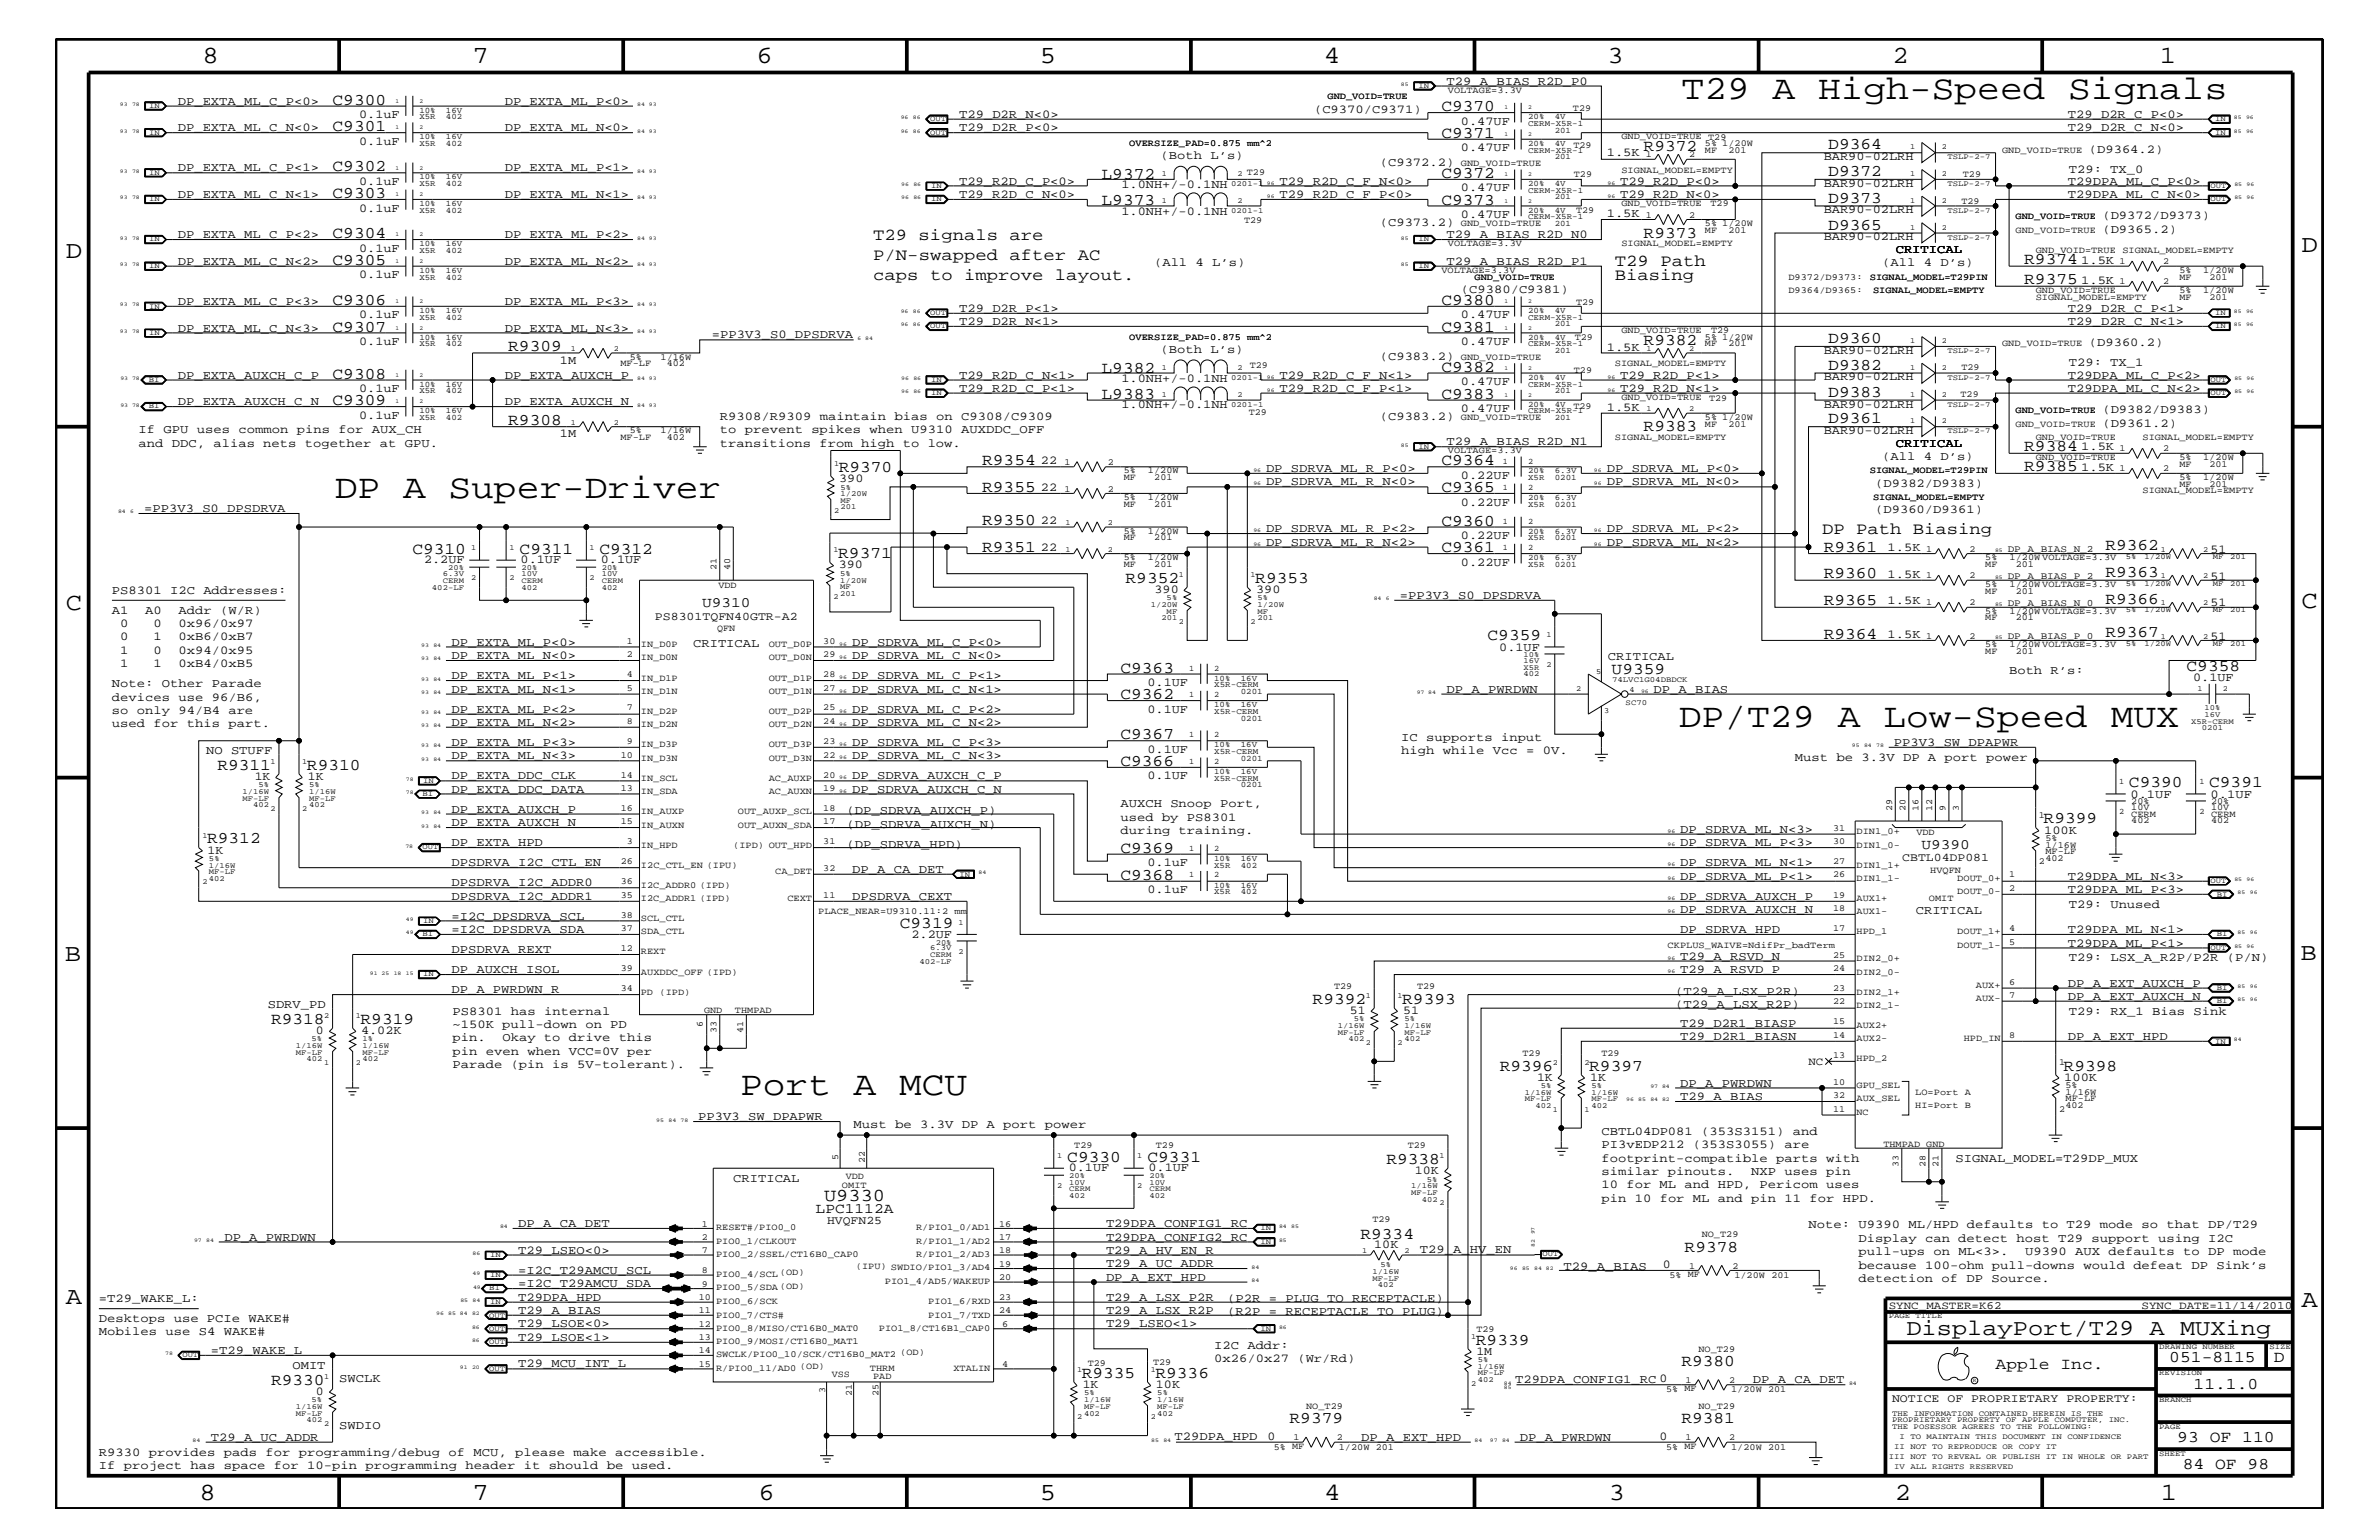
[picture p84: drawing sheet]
<svg xmlns="http://www.w3.org/2000/svg" width="432mm" height="279mm" viewBox="0 0 432 279" stroke-linecap="round" stroke-linejoin="round" font-family="sans-serif">
<defs><g id="words">
<g font-size="6.2">
<text x="305.2" y="18">T29 A High-Speed Signals</text>
<text x="60.8" y="90.4">DP A Super-Driver</text>
<text x="304.7" y="131.9">DP/T29 A Low-Speed MUX</text>
<text x="134.3" y="198.7">Port A MCU</text>
</g>
<g font-size="4.5">
<text x="36.7" y="11.5">8</text>
<text x="85.8" y="11.5">7</text>
<text x="137.3" y="11.5">6</text>
<text x="188.7" y="11.5">5</text>
<text x="240.3" y="11.5">4</text>
<text x="291.8" y="11.5">3</text>
<text x="343.5" y="11.5">2</text>
<text x="392" y="11.5">1</text>
<text x="11.9" y="46.8">D</text>
<text x="417.7" y="45.7">D</text>
<text x="11.9" y="110.6">C</text>
<text x="417.7" y="110.3">C</text>
<text x="11.8" y="174.3">B</text>
<text x="417.6" y="174.2">B</text>
<text x="11.9" y="236.7">A</text>
<text x="417.7" y="237.1">A</text>
<text x="36.2" y="272.1">8</text>
<text x="85.8" y="272.1">7</text>
<text x="137.7" y="272.1">6</text>
<text x="188.7" y="272.1">5</text>
<text x="240.4" y="272.1">4</text>
<text x="292" y="272.1">3</text>
<text x="343.9" y="272.1">2</text>
<text x="392.2" y="272.1">1</text>
</g>
<text font-size="4.1" x="346" y="242.3">DisplayPort/T29 A MUXing</text>
<text font-size="3.3" x="149.6" y="217.9">U9330</text>
<g font-size="3">
<text x="60.4" y="19">C9300</text>
<text x="60.4" y="23.8">C9301</text>
<text x="261.6" y="20.2">C9370</text>
<text x="261.6" y="25">C9371</text>
<text x="298.3" y="27.4">R9372</text>
<text x="331.9" y="27.1">D9364</text>
<text x="60.4" y="31.1">C9302</text>
<text x="60.4" y="35.9">C9303</text>
<text x="199.9" y="32.5">L9372</text>
<text x="261.6" y="32.3">C9372</text>
<text x="331.9" y="31.9">D9372</text>
<text x="199.9" y="37.3">L9373</text>
<text x="261.6" y="37.2">C9373</text>
<text x="331.9" y="36.8">D9373</text>
<text x="331.9" y="41.7">D9365</text>
<text x="60.4" y="43.2">C9304</text>
<text x="158.5" y="47.1">P/N-swapped after AC</text>
<text x="158.5" y="43.5">T29 signals are</text>
<text x="298.3" y="43.1">R9373</text>
<text x="367.4" y="47.9">R9374</text>
<text x="60.4" y="48">C9305</text>
<text x="158.5" y="50.7">caps to improve layout.</text>
<text x="293.1" y="50.7">Biasing</text>
<text x="293.1" y="48.3">T29 Path</text>
<text x="367.4" y="51.6">R9375</text>
<text x="60.4" y="55.3">C9306</text>
<text x="261.6" y="55.3">C9380</text>
<text x="60.4" y="60.2">C9307</text>
<text x="92.2" y="63.7">R9309</text>
<text x="261.6" y="60.2">C9381</text>
<text x="298.3" y="62.5">R9382</text>
<text x="331.9" y="62.3">D9360</text>
<text x="60.4" y="68.7">C9308</text>
<text x="199.9" y="67.6">L9382</text>
<text x="261.6" y="67.5">C9382</text>
<text x="331.9" y="67.1">D9382</text>
<text x="331.9" y="72">D9383</text>
<text x="60.4" y="73.5">C9309</text>
<text x="92.2" y="77.1">R9308</text>
<text x="199.9" y="72.4">L9383</text>
<text x="261.6" y="72.3">C9383</text>
<text x="331.9" y="76.8">D9361</text>
<text x="298.3" y="78.3">R9383</text>
<text x="367.4" y="81.9">R9384</text>
<text x="152.2" y="85.6">R9370</text>
<text x="178.3" y="89.2">R9355</text>
<text x="178.3" y="84.4">R9354</text>
<text x="261.6" y="84.4">C9364</text>
<text x="261.6" y="89.3">C9365</text>
<text x="367.4" y="85.5">R9385</text>
<text x="178.3" y="95.2">R9350</text>
<text x="261.6" y="95.4">C9360</text>
<text x="74.8" y="100.4">C9310</text>
<text x="94.3" y="100.4">C9311</text>
<text x="108.8" y="100.4">C9312</text>
<text x="152.1" y="101.3">R9371</text>
<text x="178.3" y="100.1">R9351</text>
<text x="261.6" y="100.2">C9361</text>
<text x="330.7" y="96.8">DP Path Biasing</text>
<text x="331" y="100.1">R9361</text>
<text x="382.1" y="99.9">R9362</text>
<text x="204.3" y="105.8">R9352</text>
<text x="227.8" y="105.8">R9353</text>
<text x="331" y="104.9">R9360</text>
<text x="382.1" y="104.7">R9363</text>
<text x="331" y="109.8">R9365</text>
<text x="382.1" y="109.5">R9366</text>
<text x="270" y="116.2">C9359</text>
<text x="331" y="115.9">R9364</text>
<text x="382.1" y="115.6">R9367</text>
<text x="203.4" y="122">C9363</text>
<text x="292.5" y="122.4">U9359</text>
<text x="396.9" y="121.7">C9358</text>
<text x="203.4" y="126.9">C9362</text>
<text x="203.4" y="134.1">C9367</text>
<text x="39.5" y="139.7">R9311</text>
<text x="55.7" y="139.7">R9310</text>
<text x="203.4" y="139">C9366</text>
<text x="386.4" y="142.9">C9390</text>
<text x="401" y="142.9">C9391</text>
<text x="370.9" y="149.4">R9399</text>
<text x="37.6" y="153">R9312</text>
<text x="203.4" y="154.7">C9369</text>
<text x="203.4" y="159.6">C9368</text>
<text x="163.3" y="168.3">C9319</text>
<text x="49.2" y="185.8">R9318</text>
<text x="65.4" y="185.8">R9319</text>
<text x="238.3" y="182.1">R9392</text>
<text x="254.5" y="182.1">R9393</text>
<text x="272.2" y="194.3">R9396</text>
<text x="288.5" y="194.3">R9397</text>
<text x="374.6" y="194.3">R9398</text>
<text x="193.7" y="210.8">C9330</text>
<text x="208.3" y="210.8">C9331</text>
<text x="251.6" y="211.3">R9338</text>
<text x="246.9" y="224.7">R9334</text>
<text x="305.8" y="227.1">R9378</text>
<text x="267.9" y="244">R9339</text>
<text x="49.2" y="251.2">R9330</text>
<text x="196.3" y="250">R9335</text>
<text x="209.7" y="250">R9336</text>
<text x="305.2" y="247.8">R9380</text>
<text x="362.2" y="248.4">Apple Inc.</text>
<text x="393.7" y="247.1">051-8115</text>
<text x="398.1" y="252">11.1.0</text>
<text x="412.7" y="247.1">D</text>
<text x="234.1" y="258.3">R9379</text>
<text x="305.2" y="258.3">R9381</text>
<text x="395.2" y="261.6">93 OF 110</text>
<text x="396.2" y="266.6">84 OF 98</text>
</g>
<g font-size="2.6">
<text x="127.4" y="110.2">U9310</text>
<text x="348.7" y="154.1">U9390</text>
<text x="148" y="220.2">LPC1112A</text>
</g>
<g font-size="2.2">
<text x="262.6" y="15.4">T29_A_BIAS_R2D_P0</text>
<text x="32.3" y="19">DP_EXTA_ML_C_P&lt;0&gt;</text>
<text x="32.3" y="23.8">DP_EXTA_ML_C_N&lt;0&gt;</text>
<text x="65.2" y="21.4">0.1uF</text>
<text x="91.6" y="23.8">DP_EXTA_ML_N&lt;0&gt;</text>
<text x="91.6" y="19">DP_EXTA_ML_P&lt;0&gt;</text>
<text x="174.1" y="23.8">T29_D2R_P&lt;0&gt;</text>
<text x="174.1" y="21.4">T29_D2R_N&lt;0&gt;</text>
<text x="238.5" y="20.4">(C9370/C9371)</text>
<text x="265.2" y="22.6">0.47UF</text>
<text x="375.3" y="23.8">T29_D2R_C_N&lt;0&gt;</text>
<text x="375.3" y="21.4">T29_D2R_C_P&lt;0&gt;</text>
<text x="65.2" y="26.3">0.1uF</text>
<text x="210.7" y="28.9">(Both L’s)</text>
<text x="265.2" y="27.5">0.47UF</text>
<text x="291.6" y="28.4">1.5K</text>
<text x="331" y="29.1">BAR90-02LRH</text>
<text x="379.1" y="27.7">(D9364.2)</text>
<text x="32.3" y="31.1">DP_EXTA_ML_C_P&lt;1&gt;</text>
<text x="32.3" y="35.9">DP_EXTA_ML_C_N&lt;1&gt;</text>
<text x="65.2" y="33.6">0.1uF</text>
<text x="91.6" y="31.1">DP_EXTA_ML_P&lt;1&gt;</text>
<text x="91.6" y="35.9">DP_EXTA_ML_N&lt;1&gt;</text>
<text x="174.1" y="33.6">T29_R2D_C_P&lt;0&gt;</text>
<text x="174.1" y="35.9">T29_R2D_C_N&lt;0&gt;</text>
<text x="203.5" y="34.1">1.0NH+/-0.1NH</text>
<text x="232.2" y="35.9">T29_R2D_C_F_P&lt;0&gt;</text>
<text x="232.2" y="33.6">T29_R2D_C_F_N&lt;0&gt;</text>
<text x="250.4" y="30.2">(C9372.2)</text>
<text x="265.2" y="34.7">0.47UF</text>
<text x="294" y="35.9">T29_R2D_N&lt;0&gt;</text>
<text x="294" y="33.6">T29_R2D_P&lt;0&gt;</text>
<text x="331" y="33.9">BAR90-02LRH</text>
<text x="375.3" y="35.9">T29DPA_ML_C_N&lt;0&gt;</text>
<text x="375.3" y="33.6">T29DPA_ML_C_P&lt;0&gt;</text>
<text x="375.5" y="31.4">T29: TX_0</text>
<text x="65.2" y="38.4">0.1uF</text>
<text x="203.5" y="39">1.0NH+/-0.1NH</text>
<text x="250.4" y="41">(C9373.2)</text>
<text x="265.2" y="39.6">0.47UF</text>
<text x="291.6" y="39.3">1.5K</text>
<text x="331" y="38.7">BAR90-02LRH</text>
<text x="381.6" y="39.8">(D9372/D9373)</text>
<text x="32.3" y="43.2">DP_EXTA_ML_C_P&lt;2&gt;</text>
<text x="65.2" y="45.7">0.1uF</text>
<text x="91.6" y="43.2">DP_EXTA_ML_P&lt;2&gt;</text>
<text x="262.6" y="43.2">T29_A_BIAS_R2D_N0</text>
<text x="331" y="43.6">BAR90-02LRH</text>
<text x="344.1" y="45.9">CRITICAL</text>
<text x="377.7" y="47.9">1.5K</text>
<text x="381.6" y="42.3">(D9365.2)</text>
<text x="32.3" y="48">DP_EXTA_ML_C_N&lt;2&gt;</text>
<text x="65.2" y="50.5">0.1uF</text>
<text x="91.6" y="48">DP_EXTA_ML_N&lt;2&gt;</text>
<text x="209.5" y="48.3">(All 4 L’s)</text>
<text x="262.6" y="48">T29_A_BIAS_R2D_P1</text>
<text x="265.2" y="53.2">(C9380/C9381)</text>
<text x="341.6" y="48.3">(All 4 D’s)</text>
<text x="377.7" y="51.5">1.5K</text>
<text x="32.3" y="55.3">DP_EXTA_ML_C_P&lt;3&gt;</text>
<text x="65.2" y="57.8">0.1uF</text>
<text x="91.6" y="55.3">DP_EXTA_ML_P&lt;3&gt;</text>
<text x="174.1" y="59">T29_D2R_N&lt;1&gt;</text>
<text x="174.1" y="56.6">T29_D2R_P&lt;1&gt;</text>
<text x="265.2" y="57.8">0.47UF</text>
<text x="375.3" y="56.6">T29_D2R_C_P&lt;1&gt;</text>
<text x="375.3" y="59">T29_D2R_C_N&lt;1&gt;</text>
<text x="32.3" y="60.2">DP_EXTA_ML_C_N&lt;3&gt;</text>
<text x="65.2" y="62.6">0.1uF</text>
<text x="91.6" y="60.2">DP_EXTA_ML_N&lt;3&gt;</text>
<text x="101.6" y="66">1M</text>
<text x="129.2" y="61.4">=PP3V3_S0_DPSDRVA</text>
<text x="210.7" y="64">(Both L’s)</text>
<text x="250.4" y="65.3">(C9383.2)</text>
<text x="265.2" y="62.6">0.47UF</text>
<text x="291.6" y="63.6">1.5K</text>
<text x="331" y="64.2">BAR90-02LRH</text>
<text x="379.1" y="62.9">(D9360.2)</text>
<text x="32.3" y="68.7">DP_EXTA_AUXCH_C_P</text>
<text x="65.2" y="71.1">0.1uF</text>
<text x="91.6" y="68.7">DP_EXTA_AUXCH_P</text>
<text x="174.1" y="71.1">T29_R2D_C_P&lt;1&gt;</text>
<text x="174.1" y="68.7">T29_R2D_C_N&lt;1&gt;</text>
<text x="203.5" y="69.3">1.0NH+/-0.1NH</text>
<text x="232.2" y="68.7">T29_R2D_C_F_N&lt;1&gt;</text>
<text x="232.2" y="71.1">T29_R2D_C_F_P&lt;1&gt;</text>
<text x="265.2" y="69.9">0.47UF</text>
<text x="294" y="71.1">T29_R2D_N&lt;1&gt;</text>
<text x="294" y="68.7">T29_R2D_P&lt;1&gt;</text>
<text x="331" y="69">BAR90-02LRH</text>
<text x="375.3" y="68.7">T29DPA_ML_C_P&lt;2&gt;</text>
<text x="375.3" y="71.1">T29DPA_ML_C_N&lt;2&gt;</text>
<text x="375.5" y="66.5">T29: TX_1</text>
<text x="32.3" y="73.5">DP_EXTA_AUXCH_C_N</text>
<text x="65.2" y="76">0.1uF</text>
<text x="91.6" y="73.5">DP_EXTA_AUXCH_N</text>
<text x="130.6" y="76.2">R9308/R9309 maintain bias on C9308/C9309</text>
<text x="203.5" y="74.1">1.0NH+/-0.1NH</text>
<text x="250.4" y="76.2">(C9383.2)</text>
<text x="265.2" y="74.7">0.47UF</text>
<text x="291.6" y="74.5">1.5K</text>
<text x="331" y="73.9">BAR90-02LRH</text>
<text x="381.6" y="75">(D9382/D9383)</text>
<text x="381.6" y="77.4">(D9361.2)</text>
<text x="25.1" y="81.1">and DDC, alias nets together at GPU.</text>
<text x="25.1" y="78.6">If GPU uses common pins for AUX_CH</text>
<text x="101.6" y="79.4">1M</text>
<text x="130.6" y="81.1">transitions from high to low.</text>
<text x="130.6" y="78.6">to prevent spikes when U9310 AUXDDC_OFF</text>
<text x="262.6" y="80.8">T29_A_BIAS_R2D_N1</text>
<text x="331" y="78.8">BAR90-02LRH</text>
<text x="341.6" y="83.5">(All 4 D’s)</text>
<text x="344.1" y="81.1">CRITICAL</text>
<text x="377.7" y="81.7">1.5K</text>
<text x="152.3" y="87.5">390</text>
<text x="188.9" y="89">22</text>
<text x="188.9" y="84.2">22</text>
<text x="229.8" y="85.6">DP_SDRVA_ML_R_P&lt;0&gt;</text>
<text x="229.8" y="88.1">DP_SDRVA_ML_R_N&lt;0&gt;</text>
<text x="265.2" y="86.9">0.22UF</text>
<text x="291.7" y="85.6">DP_SDRVA_ML_P&lt;0&gt;</text>
<text x="291.7" y="88.1">DP_SDRVA_ML_N&lt;0&gt;</text>
<text x="340.4" y="88.3">(D9382/D9383)</text>
<text x="377.7" y="85.4">1.5K</text>
<text x="26.2" y="92.9">=PP3V3_S0_DPSDRVA</text>
<text x="188.9" y="95.1">22</text>
<text x="265.2" y="91.7">0.22UF</text>
<text x="340.4" y="93.2">(D9360/D9361)</text>
<text x="188.9" y="99.9">22</text>
<text x="229.8" y="96.5">DP_SDRVA_ML_R_P&lt;2&gt;</text>
<text x="229.8" y="99">DP_SDRVA_ML_R_N&lt;2&gt;</text>
<text x="265.2" y="97.7">0.22UF</text>
<text x="291.7" y="96.5">DP_SDRVA_ML_P&lt;2&gt;</text>
<text x="291.7" y="99">DP_SDRVA_ML_N&lt;2&gt;</text>
<text x="342.6" y="99.9">1.5K</text>
<text x="401.2" y="100.4">51</text>
<text x="20.3" y="107.7">PS8301 I2C Addresses:</text>
<text x="77" y="102.2">2.2UF</text>
<text x="94.5" y="102.2">0.1UF</text>
<text x="109.1" y="102.2">0.1UF</text>
<text x="152.2" y="103.1">390</text>
<text x="209.5" y="107.6">390</text>
<text x="228" y="107.6">390</text>
<text x="265.2" y="102.6">0.22UF</text>
<text x="342.6" y="104.8">1.5K</text>
<text x="401.2" y="105.2">51</text>
<text x="20.3" y="111.4">A1</text>
<text x="21.8" y="113.7">0</text>
<text x="26.4" y="111.4">A0</text>
<text x="27.9" y="113.7">0</text>
<text x="32.4" y="111.4">Addr (W/R)</text>
<text x="32.4" y="113.7">0x96/0x97</text>
<text x="254.1" y="108.7">=PP3V3_S0_DPSDRVA</text>
<text x="342.6" y="109.7">1.5K</text>
<text x="401.2" y="110">51</text>
<text x="21.8" y="118.6">1</text>
<text x="21.8" y="116.2">0</text>
<text x="27.9" y="118.6">0</text>
<text x="27.9" y="116.2">1</text>
<text x="32.4" y="118.6">0x94/0x95</text>
<text x="32.4" y="116.2">0xB6/0xB7</text>
<text x="82" y="119.6">DP_EXTA_ML_N&lt;0&gt;</text>
<text x="82" y="117.2">DP_EXTA_ML_P&lt;0&gt;</text>
<text x="125.8" y="117.4">CRITICAL</text>
<text x="154.7" y="117.2">DP_SDRVA_ML_C_P&lt;0&gt;</text>
<text x="154.7" y="119.6">DP_SDRVA_ML_C_N&lt;0&gt;</text>
<text x="272.1" y="118.1">0.1UF</text>
<text x="291.8" y="119.8">CRITICAL</text>
<text x="342.6" y="115.7">1.5K</text>
<text x="401.2" y="116.1">51</text>
<text x="20.3" y="124.7">Note: Other Parade</text>
<text x="21.8" y="121">1</text>
<text x="27.9" y="121">1</text>
<text x="32.4" y="121">0xB4/0xB5</text>
<text x="82" y="125.7">DP_EXTA_ML_N&lt;1&gt;</text>
<text x="82" y="123.2">DP_EXTA_ML_P&lt;1&gt;</text>
<text x="154.7" y="123.2">DP_SDRVA_ML_C_P&lt;1&gt;</text>
<text x="154.7" y="125.7">DP_SDRVA_ML_C_N&lt;1&gt;</text>
<text x="208.3" y="124.4">0.1UF</text>
<text x="262.6" y="125.7">DP_A_PWRDWN</text>
<text x="300.1" y="125.7">DP_A_BIAS</text>
<text x="364.7" y="122.3">Both R’s:</text>
<text x="398.1" y="123.5">0.1UF</text>
<text x="20.3" y="127.1">devices use 96/B6,</text>
<text x="20.3" y="129.6">so only 94/B4 are</text>
<text x="20.3" y="131.9">used for this part.</text>
<text x="82" y="129.3">DP_EXTA_ML_P&lt;2&gt;</text>
<text x="82" y="131.7">DP_EXTA_ML_N&lt;2&gt;</text>
<text x="154.7" y="129.3">DP_SDRVA_ML_C_P&lt;2&gt;</text>
<text x="154.7" y="131.7">DP_SDRVA_ML_C_N&lt;2&gt;</text>
<text x="208.3" y="129.3">0.1UF</text>
<text x="37.4" y="136.8">NO STUFF</text>
<text x="82" y="137.8">DP_EXTA_ML_N&lt;3&gt;</text>
<text x="82" y="135.3">DP_EXTA_ML_P&lt;3&gt;</text>
<text x="154.7" y="135.3">DP_SDRVA_ML_C_P&lt;3&gt;</text>
<text x="154.7" y="137.8">DP_SDRVA_ML_C_N&lt;3&gt;</text>
<text x="208.3" y="136.6">0.1UF</text>
<text x="254.3" y="136.8">high while Vcc = 0V.</text>
<text x="254.3" y="134.4">IC supports input</text>
<text x="343.7" y="135.3">PP3V3_SW_DPAPWR</text>
<text x="46.2" y="141.5">1K</text>
<text x="55.9" y="141.5">1K</text>
<text x="82" y="141.4">DP_EXTA_DDC_CLK</text>
<text x="82" y="143.9">DP_EXTA_DDC_DATA</text>
<text x="154.7" y="143.9">DP_SDRVA_AUXCH_C_N</text>
<text x="154.7" y="141.4">DP_SDRVA_AUXCH_C_P</text>
<text x="208.3" y="141.4">0.1UF</text>
<text x="325.8" y="138">Must be 3.3V DP A port power</text>
<text x="82" y="149.9">DP_EXTA_AUXCH_N</text>
<text x="82" y="147.5">DP_EXTA_AUXCH_P</text>
<text x="153.7" y="147.7">(DP_SDRVA_AUXCH_P)</text>
<text x="203.4" y="146.5">AUXCH Snoop Port,</text>
<text x="203.4" y="149">used by PS8301</text>
<text x="386.7" y="144.7">0.1UF</text>
<text x="401.2" y="144.7">0.1UF</text>
<text x="37.7" y="154.9">1K</text>
<text x="82" y="153.5">DP_EXTA_HPD</text>
<text x="153.7" y="153.8">(DP_SDRVA_HPD)</text>
<text x="153.7" y="150.1">(DP_SDRVA_AUXCH_N)</text>
<text x="203.4" y="151.3">during training.</text>
<text x="305" y="151.1">DP_SDRVA_ML_N&lt;3&gt;</text>
<text x="305" y="153.5">DP_SDRVA_ML_P&lt;3&gt;</text>
<text x="371" y="151.2">100K</text>
<text x="82" y="157.2">DPSDRVA_I2C_CTL_EN</text>
<text x="82" y="160.8">DPSDRVA_I2C_ADDR0</text>
<text x="154.7" y="158.4">DP_A_CA_DET</text>
<text x="208.3" y="157.2">0.1uF</text>
<text x="208.3" y="162">0.1uF</text>
<text x="305" y="159.6">DP_SDRVA_ML_P&lt;1&gt;</text>
<text x="305" y="157.2">DP_SDRVA_ML_N&lt;1&gt;</text>
<text x="375.3" y="162">T29DPA_ML_P&lt;3&gt;</text>
<text x="375.3" y="159.6">T29DPA_ML_N&lt;3&gt;</text>
<text x="82" y="166.9">=I2C_DPSDRVA_SCL</text>
<text x="82" y="163.3">DPSDRVA_I2C_ADDR1</text>
<text x="154.7" y="163.3">DPSDRVA_CEXT</text>
<text x="305" y="165.6">DP_SDRVA_AUXCH_N</text>
<text x="305" y="163.3">DP_SDRVA_AUXCH_P</text>
<text x="347.7" y="165.9">CRITICAL</text>
<text x="375.5" y="164.7">T29: Unused</text>
<text x="82" y="169.3">=I2C_DPSDRVA_SDA</text>
<text x="82" y="172.9">DPSDRVA_REXT</text>
<text x="165.4" y="170.1">2.2UF</text>
<text x="305" y="169.3">DP_SDRVA_HPD</text>
<text x="375.3" y="169.3">T29DPA_ML_N&lt;1&gt;</text>
<text x="375.3" y="171.7">T29DPA_ML_P&lt;1&gt;</text>
<text x="82" y="176.6">DP_AUXCH_ISOL</text>
<text x="305" y="174.2">T29_A_RSVD_N</text>
<text x="305" y="176.6">T29_A_RSVD_P</text>
<text x="375.3" y="179">DP_A_EXT_AUXCH_P</text>
<text x="375.5" y="174.4">T29: LSX_A_R2P/P2R (P/N)</text>
<text x="48.6" y="182.9">SDRV_PD</text>
<text x="82" y="180.2">DP_A_PWRDWN_R</text>
<text x="82.1" y="184.1">PS8301 has internal</text>
<text x="245" y="184">51</text>
<text x="254.7" y="184">51</text>
<text x="304" y="182.9">(T29_A_LSX_R2P)</text>
<text x="304" y="180.5">(T29_A_LSX_P2R)</text>
<text x="375.3" y="181.4">DP_A_EXT_AUXCH_N</text>
<text x="375.5" y="184.1">T29: RX_1 Bias Sink</text>
<text x="57.3" y="187.6">0</text>
<text x="65.5" y="187.6">4.02K</text>
<text x="82.1" y="186.5">~150K pull-down on PD</text>
<text x="82.1" y="188.9">pin.</text>
<text x="82.1" y="191.4">pin even when VCC=0V per</text>
<text x="91.2" y="188.9">Okay to drive this</text>
<text x="305" y="186.3">T29_D2R1_BIASP</text>
<text x="305" y="188.7">T29_D2R1_BIASN</text>
<text x="375.3" y="188.7">DP_A_EXT_HPD</text>
<text x="82.1" y="193.7">Parade (pin is 5V-tolerant).</text>
<text x="279" y="196.1">1K</text>
<text x="288.6" y="196.1">1K</text>
<text x="305" y="197.2">DP_A_PWRDWN</text>
<text x="374.6" y="196.1">100K</text>
<text x="126.7" y="203.2">PP3V3_SW_DPAPWR</text>
<text x="305" y="199.6">T29_A_BIAS</text>
<text x="154.9" y="204.7">Must be 3.3V DP A port power</text>
<text x="290.7" y="205.9">CBTL04DP081 (353S3151) and</text>
<text x="290.7" y="208.3">PI3vEDP212 (353S3055) are</text>
<text x="133.1" y="214.4">CRITICAL</text>
<text x="194" y="212.5">0.1UF</text>
<text x="208.4" y="212.5">0.1UF</text>
<text x="256.8" y="213">10K</text>
<text x="290.7" y="213.2">similar pinouts.</text>
<text x="290.7" y="210.8">footprint-compatible parts with</text>
<text x="290.7" y="215.6">10 for ML and HPD, Pericom uses</text>
<text x="317.8" y="213.2">NXP uses pin</text>
<text x="354.9" y="210.8">SIGNAL_MODEL=T29DP_MUX</text>
<text x="290.7" y="218">pin 10 for ML and pin 11 for HPD.</text>
<text x="40.7" y="225.1">DP_A_PWRDWN</text>
<text x="94.1" y="227.5">T29_LSEO&lt;0&gt;</text>
<text x="94.1" y="222.6">DP_A_CA_DET</text>
<text x="200.7" y="222.6">T29DPA_CONFIG1_RC</text>
<text x="200.7" y="227.5">T29_A_HV_EN_R</text>
<text x="200.7" y="225.1">T29DPA_CONFIG2_RC</text>
<text x="249.4" y="226.4">10K</text>
<text x="257.7" y="227.3">T29_A_HV_EN</text>
<text x="328.3" y="222.9">Note: U9390 ML/HPD defaults to T29 mode so that DP/T29</text>
<text x="337.3" y="225.3">Display can detect host T29 support using I2C</text>
<text x="337.3" y="227.7">pull-ups on ML&lt;3&gt;.</text>
<text x="367.6" y="227.7">U9390 AUX defaults to DP mode</text>
<text x="94.1" y="231.1">=I2C_T29AMCU_SCL</text>
<text x="94.1" y="233.5">=I2C_T29AMCU_SDA</text>
<text x="200.7" y="229.9">T29_A_UC_ADDR</text>
<text x="200.7" y="232.4">DP_A_EXT_HPD</text>
<text x="283.8" y="230.4">T29_A_BIAS</text>
<text x="301.8" y="230.1">0</text>
<text x="337.3" y="232.6">detection of DP Source.</text>
<text x="337.3" y="230.2">because 100-ohm pull-downs would defeat DP Sink’s</text>
<text x="17.9" y="236.2">=T29_WAKE_L:</text>
<text x="17.9" y="239.9">Desktops use PCIe WAKE#</text>
<text x="94.1" y="238.4">T29_A_BIAS</text>
<text x="94.1" y="236">T29DPA_HPD</text>
<text x="200.7" y="236">T29_A_LSX_P2R</text>
<text x="200.7" y="238.4">T29_A_LSX_R2P</text>
<text x="222.8" y="236.2">(P2R = PLUG TO RECEPTACLE)</text>
<text x="222.8" y="238.6">(R2P = RECEPTACLE TO PLUG)</text>
<text x="17.9" y="242.3">Mobiles use S4 WAKE#</text>
<text x="38.3" y="245.6">=T29_WAKE_L</text>
<text x="94.1" y="243.3">T29_LSOE&lt;1&gt;</text>
<text x="94.1" y="240.8">T29_LSOE&lt;0&gt;</text>
<text x="200.7" y="240.8">T29_LSEO&lt;1&gt;</text>
<text x="220.4" y="244.7">I2C Addr:</text>
<text x="268" y="245.8">1M</text>
<text x="53.1" y="248.4">OMIT</text>
<text x="61.6" y="250.7">SWCLK</text>
<text x="94.1" y="248.1">T29_MCU_INT_L</text>
<text x="196.5" y="251.8">1K</text>
<text x="209.8" y="251.8">10K</text>
<text x="220.4" y="247.1">0x26/0x27 (Wr/Rd)</text>
<text x="275" y="250.9">T29DPA_CONFIG1_RC 0</text>
<text x="318.2" y="251">DP_A_CA_DET</text>
<text x="57.3" y="253.1">0</text>
<text x="38.3" y="261.4">T29_A_UC_ADDR</text>
<text x="61.6" y="259.3">SWDIO</text>
<text x="213.2" y="261.3">T29DPA_HPD</text>
<text x="230.1" y="261.2">0</text>
<text x="247.1" y="261.4">DP_A_EXT_HPD</text>
<text x="275.8" y="261.4">DP_A_PWRDWN</text>
<text x="301.2" y="261.2">0</text>
<text x="17.9" y="264.1">R9330 provides pads for programming/debug of MCU, please make accessible.</text>
<text x="17.9" y="266.6">If project has space for 10-pin programming header it should be used.</text>
</g>
<g font-size="2.1">
<text x="118.9" y="112.6">PS8301TQFN40GTR-A2</text>
<text x="345.3" y="156.2">CBTL04DP081</text>
<text x="150.1" y="222.1">HVQFN25</text>
<text x="343.4" y="254.4">NOTICE OF PROPRIETARY PROPERTY:</text>
</g>
<g font-size="2">
<text x="328.3" y="193.2">NC</text>
<text x="342.8" y="237.4">SYNC_MASTER=K62</text>
<text x="388.7" y="237.4">SYNC_DATE=11/14/2010</text>
</g>
<g font-size="1.8">
<text x="364.4" y="100.2">DP_A_BIAS_N_2</text>
<text x="364.4" y="105">DP_A_BIAS_P_2</text>
<text x="364.4" y="109.9">DP_A_BIAS_N_0</text>
<text x="364.4" y="115.9">DP_A_BIAS_P_0</text>
</g>
<g font-size="1.7">
<text x="241" y="18">GND_VOID=TRUE</text>
<text x="262.8" y="16.8">VOLTAGE=3.3V</text>
<text x="285.5" y="20.1">T29</text>
<text x="205" y="26.5">OVERSIZE_PAD=0.875 mm^2</text>
<text x="285.6" y="26.9">T29</text>
<text x="294.3" y="25.3">GND_VOID=TRUE T29</text>
<text x="298.7" y="28.6">1</text>
<text x="306.6" y="28.6">2</text>
<text x="309.5" y="27.7">MF</text>
<text x="309.5" y="26.5">5% 1/20W</text>
<text x="313.7" y="27.7">201</text>
<text x="363.4" y="27.7">GND_VOID=TRUE</text>
<text x="226.3" y="31.7">T29</text>
<text x="265.2" y="30.2">GND_VOID=TRUE</text>
<text x="285.7" y="32.2">T29</text>
<text x="294.3" y="31.4">SIGNAL_MODEL=EMPTY</text>
<text x="356.3" y="32">T29</text>
<text x="225.8" y="40.4">T29</text>
<text x="265.2" y="41">GND_VOID=TRUE</text>
<text x="286.1" y="38.7">T29</text>
<text x="294.3" y="37.4">GND_VOID=TRUE</text>
<text x="298.7" y="39.5">1</text>
<text x="306.6" y="39.5">2</text>
<text x="309.5" y="41">5% 1/20W</text>
<text x="310.5" y="37.4">T29</text>
<text x="356" y="37">T29</text>
<text x="365.8" y="39.8">GND_VOID=TRUE</text>
<text x="262.8" y="44.6">VOLTAGE=3.3V</text>
<text x="294.3" y="44.6">SIGNAL_MODEL=EMPTY</text>
<text x="309.5" y="42.3">MF</text>
<text x="313.7" y="42.3">201</text>
<text x="365.8" y="42.3">GND_VOID=TRUE</text>
<text x="369.5" y="45.9">GND_VOID=TRUE SIGNAL_MODEL=EMPTY</text>
<text x="384.7" y="47.9">1</text>
<text x="392.6" y="47.9">2</text>
<text x="261.6" y="49.6">VOLTAGE=3.3V</text>
<text x="267.6" y="50.7">GND_VOID=TRUE</text>
<text x="324.6" y="50.7">D9372/D9373:</text>
<text x="324.6" y="53.2">D9364/D9365:</text>
<text x="339.4" y="50.7">SIGNAL_MODEL=T29PIN</text>
<text x="340" y="53.2">SIGNAL_MODEL=EMPTY</text>
<text x="369.5" y="53.2">GND_VOID=TRUE</text>
<text x="384.7" y="51.6">1</text>
<text x="392.6" y="51.6">2</text>
<text x="395.6" y="53.2">5%</text>
<text x="395.6" y="50.7">MF</text>
<text x="395.6" y="49.6">5%</text>
<text x="399.9" y="53.2">1/20W</text>
<text x="399.9" y="49.6">1/20W</text>
<text x="401" y="50.7">201</text>
<text x="286.1" y="55.3">T29</text>
<text x="369.5" y="54.4">SIGNAL_MODEL=EMPTY</text>
<text x="395.6" y="54.4">MF</text>
<text x="401" y="54.4">201</text>
<text x="114.3" y="65.3">5%</text>
<text x="119.9" y="65.3">1/16W</text>
<text x="205" y="61.7">OVERSIZE_PAD=0.875 mm^2</text>
<text x="265.2" y="65.3">GND_VOID=TRUE</text>
<text x="285.8" y="61.8">T29</text>
<text x="294.3" y="60.4">GND_VOID=TRUE</text>
<text x="309.5" y="62.9">MF</text>
<text x="309.5" y="61.7">5% 1/20W</text>
<text x="310.6" y="60.4">T29</text>
<text x="313.7" y="62.9">201</text>
<text x="363.4" y="62.9">GND_VOID=TRUE</text>
<text x="112.6" y="66.5">MF-LF</text>
<text x="121" y="66.5">402</text>
<text x="226.8" y="66.8">T29</text>
<text x="285.7" y="67.6">T29</text>
<text x="293.1" y="66.5">SIGNAL_MODEL=EMPTY</text>
<text x="356" y="67.1">T29</text>
<text x="226.7" y="75.4">T29</text>
<text x="265.2" y="76.2">GND_VOID=TRUE</text>
<text x="285.6" y="74.3">T29</text>
<text x="294.3" y="72.6">GND_VOID=TRUE</text>
<text x="309.5" y="76.2">5% 1/20W</text>
<text x="309.5" y="77.4">MF</text>
<text x="310.2" y="72.7">T29</text>
<text x="313.7" y="77.4">201</text>
<text x="355.9" y="72.1">T29</text>
<text x="365.8" y="75">GND_VOID=TRUE</text>
<text x="365.8" y="77.4">GND_VOID=TRUE</text>
<text x="112.6" y="79.9">MF-LF</text>
<text x="114.3" y="78.6">5%</text>
<text x="119.9" y="78.6">1/16W</text>
<text x="121" y="79.9">402</text>
<text x="262.8" y="82.2">VOLTAGE=3.3V</text>
<text x="293.1" y="79.9">SIGNAL_MODEL=EMPTY</text>
<text x="369.5" y="83.5">GND_VOID=TRUE</text>
<text x="369.5" y="79.9">GND_VOID=TRUE</text>
<text x="384.7" y="81.9">1</text>
<text x="388.9" y="79.9">SIGNAL_MODEL=EMPTY</text>
<text x="392.6" y="81.9">2</text>
<text x="395.6" y="83.5">5%</text>
<text x="399.9" y="83.5">1/20W</text>
<text x="193.2" y="89.2">1</text>
<text x="193.2" y="84.4">1</text>
<text x="201.1" y="89.2">2</text>
<text x="201.1" y="84.4">2</text>
<text x="204" y="87.1">MF</text>
<text x="204" y="85.9">5%</text>
<text x="208.4" y="85.9">1/20W</text>
<text x="209.5" y="87.1">201</text>
<text x="339.4" y="85.9">SIGNAL_MODEL=T29PIN</text>
<text x="384.7" y="85.5">1</text>
<text x="388.9" y="89.5">SIGNAL_MODEL=EMPTY</text>
<text x="392.6" y="85.5">2</text>
<text x="395.6" y="87.1">5%</text>
<text x="395.6" y="88.3">MF</text>
<text x="395.6" y="84.7">MF</text>
<text x="399.9" y="87.1">1/20W</text>
<text x="401" y="88.3">201</text>
<text x="401" y="84.7">201</text>
<text x="204" y="90.7">5%</text>
<text x="204" y="92">MF</text>
<text x="208.4" y="90.7">1/20W</text>
<text x="209.5" y="92">201</text>
<text x="340" y="90.7">SIGNAL_MODEL=EMPTY</text>
<text x="204" y="96.8">5%</text>
<text x="204" y="98">MF</text>
<text x="204" y="101.6">5%</text>
<text x="208.4" y="96.8">1/20W</text>
<text x="208.4" y="101.6">1/20W</text>
<text x="209.5" y="98">201</text>
<text x="349.6" y="100.1">1</text>
<text x="357.5" y="100.1">2</text>
<text x="360.3" y="101.6">5%</text>
<text x="364.7" y="101.6">1/20W VOLTAGE=3.3V</text>
<text x="130" y="103.5" transform="rotate(-90 130 103.5)">21</text>
<text x="130.4" y="106.7">VDD</text>
<text x="132.5" y="103.5" transform="rotate(-90 132.5 103.5)">40</text>
<text x="204" y="102.9">MF</text>
<text x="209.5" y="102.9">201</text>
<text x="349.6" y="104.9">1</text>
<text x="357.5" y="104.9">2</text>
<text x="360.3" y="106.5">5%</text>
<text x="360.3" y="107.7">MF</text>
<text x="360.3" y="102.9">MF</text>
<text x="364.7" y="106.5">1/20W VOLTAGE=3.3V</text>
<text x="365.9" y="107.7">201</text>
<text x="365.9" y="102.9">201</text>
<text x="349.6" y="109.8">1</text>
<text x="357.5" y="109.8">2</text>
<text x="360.3" y="112.6">MF</text>
<text x="360.3" y="111.4">5%</text>
<text x="364.7" y="111.4">1/20W VOLTAGE=3.3V</text>
<text x="365.9" y="112.6">201</text>
<text x="113.8" y="116.8">1</text>
<text x="113.8" y="119.2">2</text>
<text x="116.3" y="117.4">IN_D0P</text>
<text x="116.3" y="119.8">IN_D0N</text>
<text x="130.2" y="114.4">QFN</text>
<text x="139.5" y="117.4">OUT_D0P</text>
<text x="139.5" y="119.8">OUT_D0N</text>
<text x="149.4" y="116.8">30</text>
<text x="149.4" y="119.2">29</text>
<text x="349.6" y="115.9">1</text>
<text x="357.5" y="115.9">2</text>
<text x="360.3" y="117.4">5%</text>
<text x="360.3" y="118.6">MF</text>
<text x="364.7" y="117.4">1/20W VOLTAGE=3.3V</text>
<text x="365.9" y="118.6">201</text>
<text x="113.8" y="122.9">4</text>
<text x="113.8" y="125.3">5</text>
<text x="116.3" y="123.5">IN_D1P</text>
<text x="116.3" y="125.9">IN_D1N</text>
<text x="139.5" y="123.5">OUT_D1P</text>
<text x="139.5" y="125.9">OUT_D1N</text>
<text x="149.4" y="122.9">28</text>
<text x="149.4" y="125.3">27</text>
<text x="113.8" y="128.9">7</text>
<text x="113.8" y="131.3">8</text>
<text x="116.3" y="129.6">IN_D2P</text>
<text x="116.3" y="131.9">IN_D2N</text>
<text x="139.5" y="129.6">OUT_D2P</text>
<text x="139.5" y="131.9">OUT_D2N</text>
<text x="149.4" y="128.9">25</text>
<text x="149.4" y="131.3">24</text>
<text x="112.7" y="137.4">10</text>
<text x="113.8" y="135">9</text>
<text x="116.3" y="135.6">IN_D3P</text>
<text x="139.5" y="135.6">OUT_D3P</text>
<text x="149.4" y="135">23</text>
<text x="149.4" y="137.4">22</text>
<text x="112.7" y="143.5">13</text>
<text x="112.7" y="141.1">14</text>
<text x="116.3" y="141.7">IN_SCL</text>
<text x="116.3" y="138">IN_D3N</text>
<text x="139.5" y="138">OUT_D3N</text>
<text x="139.5" y="141.7">AC_AUXP</text>
<text x="149.4" y="141.1">20</text>
<text x="149.4" y="143.5">19</text>
<text x="112.7" y="147.1">16</text>
<text x="112.7" y="149.5">15</text>
<text x="116.3" y="144">IN_SDA</text>
<text x="116.3" y="147.7">IN_AUXP</text>
<text x="133.9" y="147.7">OUT_AUXP_SCL</text>
<text x="139.5" y="144">AC_AUXN</text>
<text x="149.4" y="147.1">18</text>
<text x="149.4" y="149.5">17</text>
<text x="343.4" y="147.1" transform="rotate(-90 343.4 147.1)">29</text>
<text x="345.9" y="147.1" transform="rotate(-90 345.9 147.1)">20</text>
<text x="348.2" y="147.1" transform="rotate(-90 348.2 147.1)">16</text>
<text x="350.7" y="147.1" transform="rotate(-90 350.7 147.1)">12</text>
<text x="353.1" y="147.1" transform="rotate(-90 353.1 147.1)">9</text>
<text x="355.5" y="147.1" transform="rotate(-90 355.5 147.1)">3</text>
<text x="370.1" y="148.4">1</text>
<text x="386.8" y="148.2">CERM</text>
<text x="386.8" y="149.4">402</text>
<text x="386.8" y="147">10V</text>
<text x="386.8" y="145.9">20%</text>
<text x="401.3" y="149.4">402</text>
<text x="401.3" y="148.2">CERM</text>
<text x="401.3" y="147">10V</text>
<text x="401.3" y="145.9">20%</text>
<text x="113.8" y="153.2">3</text>
<text x="116.3" y="150.1">IN_AUXN</text>
<text x="116.3" y="153.8">IN_HPD</text>
<text x="133.1" y="153.8">(IPD) OUT_HPD</text>
<text x="133.9" y="150.1">OUT_AUXN_SDA</text>
<text x="149.4" y="153.2">31</text>
<text x="332.7" y="150.7">31</text>
<text x="332.7" y="153.2">30</text>
<text x="337" y="151.3">DIN1_0+</text>
<text x="337" y="153.8">DIN1_0-</text>
<text x="347.9" y="151.6">VDD</text>
<text x="371.3" y="155">MF-LF</text>
<text x="371.3" y="153.8">1/16W</text>
<text x="371.3" y="152.6">5%</text>
<text x="112.7" y="156.8">26</text>
<text x="112.7" y="160.5">36</text>
<text x="116.3" y="157.4">I2C_CTL_EN (IPU)</text>
<text x="116.3" y="161.1">I2C_ADDR0 (IPD)</text>
<text x="140.7" y="158.6">CA_DET</text>
<text x="149.4" y="158">32</text>
<text x="332.7" y="156.8">27</text>
<text x="332.7" y="159.2">26</text>
<text x="337" y="159.9">DIN1_1-</text>
<text x="337" y="157.4">DIN1_1+</text>
<text x="350.4" y="158.4">HVQFN</text>
<text x="355.3" y="159.9">DOUT_0+</text>
<text x="364.7" y="159.2">1</text>
<text x="364.7" y="161.7">2</text>
<text x="370.1" y="156.8">2</text>
<text x="371.3" y="156.2">402</text>
<text x="112.7" y="166.5">38</text>
<text x="112.7" y="162.8">35</text>
<text x="116.3" y="163.5">I2C_ADDR1 (IPD)</text>
<text x="116.3" y="167.1">SCL_CTL</text>
<text x="142.9" y="163.5">CEXT</text>
<text x="148.5" y="165.9">PLACE_NEAR=U9310.11:2 mm</text>
<text x="149.4" y="162.8">11</text>
<text x="332.7" y="162.8">19</text>
<text x="332.7" y="165.3">18</text>
<text x="337" y="165.9">AUX1-</text>
<text x="337" y="163.5">AUX1+</text>
<text x="350.1" y="163.5">OMIT</text>
<text x="355.3" y="162.2">DOUT_0-</text>
<text x="112.7" y="168.9">37</text>
<text x="112.7" y="172.6">12</text>
<text x="116.3" y="169.5">SDA_CTL</text>
<text x="116.3" y="173.2">REXT</text>
<text x="302.7" y="172">CKPLUS_WAIVE=NdifPr_badTerm</text>
<text x="332.7" y="168.9">17</text>
<text x="332.7" y="173.8">25</text>
<text x="337" y="169.5">HPD_1</text>
<text x="355.3" y="169.5">DOUT_1+</text>
<text x="355.3" y="172">DOUT_1-</text>
<text x="364.7" y="168.9">4</text>
<text x="364.7" y="171.4">5</text>
<text x="112.7" y="176.2">39</text>
<text x="112.7" y="179.9">34</text>
<text x="116.3" y="176.8">AUXDDC_OFF (IPD)</text>
<text x="242.1" y="179.4">T29</text>
<text x="257.2" y="179.4">T29</text>
<text x="332.7" y="179.9">23</text>
<text x="332.7" y="176.2">24</text>
<text x="337" y="176.8">DIN2_0-</text>
<text x="337" y="174.4">DIN2_0+</text>
<text x="358.6" y="179.3">AUX+</text>
<text x="364.7" y="178.7">6</text>
<text x="116.3" y="180.5">PD (IPD)</text>
<text x="127.8" y="183.8">GND</text>
<text x="133.4" y="183.8">THMPAD</text>
<text x="332.7" y="182.2">22</text>
<text x="332.7" y="185.9">15</text>
<text x="337" y="182.9">DIN2_1-</text>
<text x="337" y="180.5">DIN2_1+</text>
<text x="358.6" y="181.6">AUX-</text>
<text x="364.7" y="181">7</text>
<text x="127.6" y="186.4" transform="rotate(-90 127.6 186.4)">6</text>
<text x="130" y="187.5" transform="rotate(-90 130 187.5)">33</text>
<text x="134.9" y="187.5" transform="rotate(-90 134.9 187.5)">41</text>
<text x="276.4" y="191.6">T29</text>
<text x="290.7" y="191.6">T29</text>
<text x="332.7" y="192">13</text>
<text x="332.7" y="188.3">14</text>
<text x="337" y="188.9">AUX2-</text>
<text x="337" y="186.5">AUX2+</text>
<text x="356.4" y="188.9">HPD_IN</text>
<text x="364.7" y="188.3">8</text>
<text x="332.7" y="196.8">10</text>
<text x="337" y="197.4">GPU_SEL</text>
<text x="337" y="192.6">HPD_2</text>
<text x="373.7" y="193.2">1</text>
<text x="374.9" y="197.4">5%</text>
<text x="332.7" y="199.2">32</text>
<text x="332.7" y="201.7">11</text>
<text x="337" y="202.3">NC</text>
<text x="337" y="199.8">AUX_SEL</text>
<text x="347.6" y="201">HI=Port B</text>
<text x="347.6" y="198.7">LO=Port A</text>
<text x="373.7" y="201.7">2</text>
<text x="374.9" y="199.8">MF-LF</text>
<text x="374.9" y="201">402</text>
<text x="374.9" y="198.7">1/16W</text>
<text x="195" y="208.3">T29</text>
<text x="209.8" y="208.2">T29</text>
<text x="255.5" y="208.3">T29</text>
<text x="341.8" y="208.1">THMPAD GND</text>
<text x="152.1" y="210.5" transform="rotate(-90 152.1 210.5)">5</text>
<text x="152.8" y="215.5">OMIT</text>
<text x="153.5" y="213.9">VDD</text>
<text x="157" y="211" transform="rotate(-90 157 211)">22</text>
<text x="344.6" y="211.8" transform="rotate(-90 344.6 211.8)">33</text>
<text x="349.5" y="211.8" transform="rotate(-90 349.5 211.8)">28</text>
<text x="351.9" y="211.8" transform="rotate(-90 351.9 211.8)">21</text>
<text x="249.1" y="221.7">T29</text>
<text x="127.4" y="222.5">1</text>
<text x="127.4" y="227.4">7</text>
<text x="127.4" y="224.9">2</text>
<text x="130" y="223.2">RESET#/PIO0_0</text>
<text x="130" y="225.7">PIO0_1/CLKOUT</text>
<text x="166.3" y="225.7">R/PIO1_1/AD2</text>
<text x="166.3" y="223.2">R/PIO1_0/AD1</text>
<text x="181.4" y="227.4">18</text>
<text x="181.4" y="224.9">17</text>
<text x="181.4" y="222.5">16</text>
<text x="308.9" y="224.5">NO_T29</text>
<text x="127.4" y="233.5">9</text>
<text x="127.4" y="231">8</text>
<text x="130" y="228.1">PIO0_2/SSEL/CT16B0_CAP0</text>
<text x="130" y="231.8">PIO0_4/SCL (OD)</text>
<text x="155.4" y="230.2">(IPU) SWDIO/PIO1_3/AD4</text>
<text x="160.6" y="232.9">PIO1_4/AD5/WAKEUP</text>
<text x="166.3" y="228.1">R/PIO1_2/AD3</text>
<text x="181.4" y="229.8">19</text>
<text x="181.4" y="232.2">20</text>
<text x="303" y="231.8">5% MF</text>
<text x="306.6" y="230.2">1</text>
<text x="314.5" y="230.2">2</text>
<text x="314.8" y="231.8">1/20W 201</text>
<text x="126.8" y="238.3">11</text>
<text x="126.8" y="235.8">10</text>
<text x="130" y="239">PIO0_7/CTS#</text>
<text x="130" y="236.6">PIO0_6/SCK</text>
<text x="130" y="234.1">PIO0_5/SDA (OD)</text>
<text x="168.5" y="239">PIO1_7/TXD</text>
<text x="168.5" y="236.6">PIO1_6/RXD</text>
<text x="181.4" y="238.3">24</text>
<text x="181.4" y="235.8">23</text>
<text x="126.8" y="243.1">13</text>
<text x="126.8" y="240.7">12</text>
<text x="126.8" y="245.6">14</text>
<text x="130" y="243.9">PIO0_9/MOSI/CT16B0_MAT1</text>
<text x="130" y="241.4">PIO0_8/MISO/CT16B0_MAT0</text>
<text x="159.5" y="241.4">PIO1_8/CT16B1_CAP0</text>
<text x="181.9" y="240.7">6</text>
<text x="268" y="241.6">T29</text>
<text x="308.3" y="245.2">NO_T29</text>
<text x="126.8" y="248">15</text>
<text x="130" y="246.2">SWCLK/PIO0_10/SCK/CT16B0_MAT2 (OD)</text>
<text x="130" y="248.7">R/PIO0_11/AD0 (OD)</text>
<text x="151" y="249.9">VSS</text>
<text x="157.9" y="248.7">THRM</text>
<text x="158.5" y="250.1">PAD</text>
<text x="173.1" y="248.7">XTALIN</text>
<text x="181.9" y="248">4</text>
<text x="197.4" y="247.8">T29</text>
<text x="209.3" y="247.6">T29</text>
<text x="305.9" y="250.9">1</text>
<text x="313.9" y="250.9">2</text>
<text x="149.8" y="252.8" transform="rotate(-90 149.8 252.8)">3</text>
<text x="154.6" y="253.4" transform="rotate(-90 154.6 253.4)">21</text>
<text x="159.4" y="253.4" transform="rotate(-90 159.4 253.4)">25</text>
<text x="237.1" y="255.6">NO_T29</text>
<text x="302.4" y="252.6">5% MF</text>
<text x="308.3" y="255.6">NO_T29</text>
<text x="314.2" y="252.6">1/20W 201</text>
<text x="231.2" y="263">5% MF</text>
<text x="234.8" y="261.3">1</text>
<text x="242.7" y="261.3">2</text>
<text x="243" y="263">1/20W 201</text>
<text x="302.4" y="263">5% MF</text>
<text x="305.9" y="261.3">1</text>
<text x="313.9" y="261.3">2</text>
<text x="314.2" y="263">1/20W 201</text>
</g>
<g font-size="1.5">
<text x="76.1" y="20.4">10%</text>
<text x="76.1" y="21.6">X5R</text>
<text x="80.9" y="20.4">16V</text>
<text x="80.9" y="21.6">402</text>
<text x="277.4" y="21.6">20%</text>
<text x="277.4" y="22.9">CERM-X5R-1</text>
<text x="282.2" y="21.6">4V</text>
<text x="76.1" y="25.3">10%</text>
<text x="76.1" y="26.5">X5R</text>
<text x="80.9" y="25.3">16V</text>
<text x="80.9" y="26.5">402</text>
<text x="277.4" y="27.7">CERM-X5R-1</text>
<text x="277.4" y="26.5">20%</text>
<text x="282.2" y="24.1">201</text>
<text x="282.2" y="26.5">4V</text>
<text x="282.2" y="28.9">201</text>
<text x="76.1" y="33.7">X5R</text>
<text x="76.1" y="32.5">10%</text>
<text x="80.9" y="33.7">402</text>
<text x="80.9" y="32.5">16V</text>
<text x="277.4" y="35">CERM-X5R-1</text>
<text x="277.4" y="33.7">20%</text>
<text x="282.2" y="33.7">4V</text>
<text x="76.1" y="38.6">X5R</text>
<text x="76.1" y="37.4">10%</text>
<text x="80.9" y="37.4">16V</text>
<text x="80.9" y="38.6">402</text>
<text x="277.4" y="39.8">CERM-X5R-1</text>
<text x="277.4" y="38.6">20%</text>
<text x="282.2" y="41">201</text>
<text x="282.2" y="38.6">4V</text>
<text x="282.2" y="36.2">201</text>
<text x="76.1" y="44.6">10%</text>
<text x="76.1" y="45.9">X5R</text>
<text x="80.9" y="45.9">402</text>
<text x="80.9" y="44.6">16V</text>
<text x="76.1" y="49.6">10%</text>
<text x="76.1" y="50.7">X5R</text>
<text x="80.9" y="50.7">402</text>
<text x="80.9" y="49.6">16V</text>
<text x="76.1" y="58">X5R</text>
<text x="76.1" y="56.8">10%</text>
<text x="80.9" y="58">402</text>
<text x="80.9" y="56.8">16V</text>
<text x="277.4" y="58">CERM-X5R-1</text>
<text x="277.4" y="56.8">20%</text>
<text x="282.2" y="59.2">201</text>
<text x="282.2" y="56.8">4V</text>
<text x="76.1" y="62.9">X5R</text>
<text x="76.1" y="61.7">10%</text>
<text x="80.9" y="61.7">16V</text>
<text x="80.9" y="62.9">402</text>
<text x="277.4" y="61.7">20%</text>
<text x="277.4" y="62.9">CERM-X5R-1</text>
<text x="282.2" y="64">201</text>
<text x="282.2" y="61.7">4V</text>
<text x="76.1" y="71.3">X5R</text>
<text x="76.1" y="70.1">10%</text>
<text x="80.9" y="70.1">16V</text>
<text x="80.9" y="71.3">402</text>
<text x="277.4" y="68.9">20%</text>
<text x="277.4" y="70.1">CERM-X5R-1</text>
<text x="282.2" y="68.9">4V</text>
<text x="282.2" y="71.3">201</text>
<text x="76.1" y="75">10%</text>
<text x="76.1" y="76.2">X5R</text>
<text x="80.9" y="75">16V</text>
<text x="80.9" y="76.2">402</text>
<text x="277.4" y="75">CERM-X5R-1</text>
<text x="277.4" y="73.8">20%</text>
<text x="282.2" y="76.2">201</text>
<text x="282.2" y="73.8">4V</text>
<text x="272.8" y="84.1">1</text>
<text x="272.8" y="88.9">1</text>
<text x="277.4" y="84.1">2</text>
<text x="277.4" y="85.9">20%</text>
<text x="277.4" y="87.1">X5R</text>
<text x="277.4" y="88.9">2</text>
<text x="282.2" y="85.9">6.3V</text>
<text x="282.2" y="87.1">0201</text>
<text x="272.8" y="95">1</text>
<text x="277.4" y="90.7">20%</text>
<text x="277.4" y="92">X5R</text>
<text x="277.4" y="95">2</text>
<text x="282.2" y="90.7">6.3V</text>
<text x="282.2" y="92">0201</text>
<text x="272.8" y="99.9">1</text>
<text x="277.4" y="99.9">2</text>
<text x="277.4" y="101.6">20%</text>
<text x="277.4" y="96.8">20%</text>
<text x="277.4" y="98">X5R</text>
<text x="282.2" y="101.6">6.3V</text>
<text x="282.2" y="96.8">6.3V</text>
<text x="282.2" y="98">0201</text>
<text x="277.4" y="102.9">X5R</text>
<text x="282.2" y="102.9">0201</text>
<text x="215.8" y="121.7">1</text>
<text x="220.4" y="121.7">2</text>
<text x="220.4" y="123.5">10%</text>
<text x="220.4" y="124.7">X5R-CERM</text>
<text x="225.2" y="123.5">16V</text>
<text x="225.2" y="125.9">0201</text>
<text x="215.8" y="126.5">1</text>
<text x="220.4" y="126.5">2</text>
<text x="220.4" y="129.6">X5R-CERM</text>
<text x="220.4" y="128.3">10%</text>
<text x="225.2" y="128.3">16V</text>
<text x="225.2" y="130.8">0201</text>
<text x="215.8" y="133.8">1</text>
<text x="220.4" y="133.8">2</text>
<text x="220.4" y="136.8">X5R-CERM</text>
<text x="220.4" y="135.6">10%</text>
<text x="225.2" y="135.6">16V</text>
<text x="215.8" y="138.6">1</text>
<text x="220.4" y="138.6">2</text>
<text x="220.4" y="140.4">10%</text>
<text x="220.4" y="141.7">X5R-CERM</text>
<text x="225.2" y="140.4">16V</text>
<text x="225.2" y="138">0201</text>
<text x="225.2" y="142.9">0201</text>
<text x="384.6" y="142.3">1</text>
<text x="399.2" y="142.3">1</text>
<text x="384.6" y="147.7">2</text>
<text x="399.2" y="147.7">2</text>
<text x="215.8" y="154.4">1</text>
<text x="220.4" y="154.4">2</text>
<text x="215.8" y="159.2">1</text>
<text x="220.4" y="159.2">2</text>
<text x="220.4" y="156.2">10%</text>
<text x="220.4" y="157.4">X5R</text>
<text x="220.4" y="161.1">10%</text>
<text x="225.2" y="156.2">16V</text>
<text x="225.2" y="157.4">402</text>
<text x="225.2" y="161.1">16V</text>
<text x="220.4" y="162.2">X5R</text>
<text x="225.2" y="162.2">402</text>
</g>
<g font-size="1.4">
<text x="257.5" y="15.9">IN</text>
<text x="27.1" y="19.6">IN</text>
<text x="168.8" y="22">OUT</text>
<text x="402.1" y="22">IN</text>
<text x="27.1" y="24.4">IN</text>
<text x="168.8" y="24.4">OUT</text>
<text x="346.7" y="27.1">1</text>
<text x="352.5" y="27.1">2</text>
<text x="353.5" y="28.9">TSLP-2-7</text>
<text x="402.1" y="24.4">IN</text>
<text x="27.1" y="31.7">IN</text>
<text x="169" y="34.1">IN</text>
<text x="210.9" y="31.9">1</text>
<text x="223.5" y="33.7">0201-1</text>
<text x="224.6" y="31.9">2</text>
<text x="346.7" y="31.9">1</text>
<text x="352.5" y="31.9">2</text>
<text x="353.5" y="33.7">TSLP-2-7</text>
<text x="401.2" y="34.1">OUT</text>
<text x="27.1" y="36.5">IN</text>
<text x="169" y="36.5">IN</text>
<text x="210.9" y="36.8">1</text>
<text x="223.5" y="38.6">0201-1</text>
<text x="224.6" y="36.8">2</text>
<text x="346.7" y="36.8">1</text>
<text x="346.7" y="41.7">1</text>
<text x="352.5" y="36.8">2</text>
<text x="352.5" y="41.7">2</text>
<text x="353.5" y="38.6">TSLP-2-7</text>
<text x="401.2" y="36.5">OUT</text>
<text x="27.1" y="43.8">IN</text>
<text x="257.5" y="43.8">IN</text>
<text x="353.5" y="43.5">TSLP-2-7</text>
<text x="27.1" y="48.7">IN</text>
<text x="257.5" y="48.7">IN</text>
<text x="27.1" y="56">IN</text>
<text x="168.8" y="57.2">OUT</text>
<text x="168.8" y="59.5">OUT</text>
<text x="402.1" y="57.2">IN</text>
<text x="402.1" y="59.5">IN</text>
<text x="27.1" y="60.8">IN</text>
<text x="103.6" y="63.7">1</text>
<text x="111.4" y="63.7">2</text>
<text x="298.9" y="63.7">1</text>
<text x="306.6" y="63.7">2</text>
<text x="346.7" y="62.3">1</text>
<text x="352.5" y="62.3">2</text>
<text x="353.5" y="64">TSLP-2-7</text>
<text x="27" y="69.3">BI</text>
<text x="169" y="69.3">IN</text>
<text x="169" y="71.7">IN</text>
<text x="210.9" y="72">1</text>
<text x="210.9" y="67.1">1</text>
<text x="223.5" y="68.9">0201-1</text>
<text x="224.6" y="72">2</text>
<text x="224.6" y="67.1">2</text>
<text x="346.7" y="67.1">1</text>
<text x="346.7" y="72">1</text>
<text x="352.5" y="67.1">2</text>
<text x="352.5" y="72">2</text>
<text x="353.5" y="68.9">TSLP-2-7</text>
<text x="401.2" y="69.3">OUT</text>
<text x="401.2" y="71.7">OUT</text>
<text x="27" y="74.1">BI</text>
<text x="103.6" y="77.1">1</text>
<text x="111.4" y="77.1">2</text>
<text x="223.5" y="73.8">0201-1</text>
<text x="298.9" y="74.6">1</text>
<text x="306.6" y="74.6">2</text>
<text x="346.7" y="76.8">1</text>
<text x="352.5" y="76.8">2</text>
<text x="353.5" y="73.8">TSLP-2-7</text>
<text x="257.5" y="81.4">IN</text>
<text x="353.5" y="78.6">TSLP-2-7</text>
<text x="151.4" y="84.5">1</text>
<text x="152.6" y="88.8">5%</text>
<text x="151.4" y="93.1">2</text>
<text x="152.6" y="90">1/20W</text>
<text x="152.6" y="92.4">201</text>
<text x="152.6" y="91.2">MF</text>
<text x="193.4" y="95.2">1</text>
<text x="201.1" y="95.2">2</text>
<text x="85.5" y="99.9">1</text>
<text x="92.5" y="99.9">1</text>
<text x="107" y="99.9">1</text>
<text x="151.3" y="100.2">1</text>
<text x="193.4" y="100.1">1</text>
<text x="201.1" y="100.1">2</text>
<text x="385.9" y="101.4">5%</text>
<text x="389.3" y="101.4">1/20W</text>
<text x="392.2" y="100.1">1</text>
<text x="399.9" y="100.1">2</text>
<text x="401.6" y="101.4">MF</text>
<text x="404.8" y="101.4">201</text>
<text x="78.4" y="107">402-LF</text>
<text x="80.3" y="104.6">6.3V</text>
<text x="80.3" y="105.8">CERM</text>
<text x="81.4" y="103.5">20%</text>
<text x="85.5" y="105.3">2</text>
<text x="92.5" y="105.3">2</text>
<text x="94.7" y="104.6">10V</text>
<text x="94.7" y="103.5">20%</text>
<text x="94.7" y="105.8">CERM</text>
<text x="94.7" y="107">402</text>
<text x="107" y="105.3">2</text>
<text x="109.2" y="103.5">20%</text>
<text x="109.2" y="104.6">10V</text>
<text x="109.2" y="107">402</text>
<text x="109.2" y="105.8">CERM</text>
<text x="152.5" y="106.9">MF</text>
<text x="152.5" y="104.4">5%</text>
<text x="152.5" y="105.7">1/20W</text>
<text x="214" y="104.7">1</text>
<text x="227" y="104.7">1</text>
<text x="385.9" y="106.3">5%</text>
<text x="389.3" y="106.3">1/20W</text>
<text x="392.2" y="104.9">1</text>
<text x="399.9" y="104.9">2</text>
<text x="401.6" y="106.3">MF</text>
<text x="404.8" y="106.3">201</text>
<text x="151.3" y="108.7">2</text>
<text x="152.5" y="108.1">201</text>
<text x="208.9" y="110.2">1/20W</text>
<text x="210.8" y="112.6">201</text>
<text x="211.8" y="108.9">5%</text>
<text x="211.8" y="111.4">MF</text>
<text x="214" y="113.1">2</text>
<text x="227" y="113.1">2</text>
<text x="228.3" y="112.6">201</text>
<text x="228.3" y="111.4">MF</text>
<text x="228.3" y="110.2">1/20W</text>
<text x="228.3" y="108.9">5%</text>
<text x="385.9" y="111.1">5%</text>
<text x="389.3" y="111.1">1/20W</text>
<text x="392.2" y="109.8">1</text>
<text x="399.9" y="109.8">2</text>
<text x="401.6" y="111.1">MF</text>
<text x="404.8" y="111.1">201</text>
<text x="276.5" y="119.2">10%</text>
<text x="280.7" y="115.6">1</text>
<text x="385.9" y="117.2">5%</text>
<text x="389.3" y="117.2">1/20W</text>
<text x="392.2" y="115.9">1</text>
<text x="399.9" y="115.9">2</text>
<text x="401.6" y="117.2">MF</text>
<text x="404.8" y="117.2">201</text>
<text x="276.5" y="122.7">402</text>
<text x="276.5" y="121.5">X5R</text>
<text x="276.5" y="120.3">16V</text>
<text x="280.7" y="121">2</text>
<text x="286.1" y="125.3">2</text>
<text x="289.7" y="122.3">5</text>
<text x="292.6" y="123.7">74LVC1G04DBDCK</text>
<text x="295.7" y="125.5">4</text>
<text x="398.9" y="125.3">1</text>
<text x="403.4" y="125.3">2</text>
<text x="291.2" y="129.4">3</text>
<text x="295.1" y="128">SC70</text>
<text x="397.7" y="131.3">X5R-CERM</text>
<text x="400.1" y="128.9">10%</text>
<text x="400.1" y="130.2">16V</text>
<text x="399.6" y="132.5">0201</text>
<text x="46.9" y="142.9">5%</text>
<text x="49.1" y="138.6">1</text>
<text x="54.9" y="138.6">1</text>
<text x="56.1" y="142.9">5%</text>
<text x="76.8" y="142">IN</text>
<text x="44" y="145.3">MF-LF</text>
<text x="44" y="144">1/16W</text>
<text x="46" y="146.5">402</text>
<text x="49.1" y="147.1">2</text>
<text x="54.9" y="147.1">2</text>
<text x="56.1" y="144">1/16W</text>
<text x="56.1" y="146.5">402</text>
<text x="56.1" y="145.3">MF-LF</text>
<text x="76.7" y="144.5">BI</text>
<text x="36.7" y="152">1</text>
<text x="76.7" y="154.1">OUT</text>
<text x="36.7" y="160.5">2</text>
<text x="37.9" y="158.6">MF-LF</text>
<text x="37.9" y="157.4">1/16W</text>
<text x="37.9" y="156.2">5%</text>
<text x="37.9" y="159.9">402</text>
<text x="174.2" y="159">IN</text>
<text x="401.2" y="160.2">OUT</text>
<text x="76.8" y="167.5">IN</text>
<text x="174" y="167.8">1</text>
<text x="402.3" y="162.7">BI</text>
<text x="76.7" y="169.9">BI</text>
<text x="168.8" y="172.4">6.3V</text>
<text x="168.8" y="173.7">CERM</text>
<text x="169.8" y="171.4">20%</text>
<text x="174" y="173.2">2</text>
<text x="401.2" y="172.3">OUT</text>
<text x="402.3" y="169.9">BI</text>
<text x="76.8" y="177.2">IN</text>
<text x="166.9" y="174.9">402-LF</text>
<text x="402.3" y="179.6">BI</text>
<text x="58.8" y="184.7">2</text>
<text x="64.6" y="184.7">1</text>
<text x="245.7" y="185.3">5%</text>
<text x="247.9" y="181">1</text>
<text x="253.7" y="181">1</text>
<text x="254.9" y="185.3">5%</text>
<text x="402.3" y="182.1">BI</text>
<text x="53.7" y="191.4">MF-LF</text>
<text x="53.7" y="190.2">1/16W</text>
<text x="56.6" y="188.9">5%</text>
<text x="65.8" y="190.2">1/16W</text>
<text x="65.8" y="188.9">1%</text>
<text x="65.8" y="191.4">MF-LF</text>
<text x="242.8" y="187.7">MF-LF</text>
<text x="242.8" y="186.5">1/16W</text>
<text x="244.8" y="188.9">402</text>
<text x="247.9" y="189.5">2</text>
<text x="253.7" y="189.5">2</text>
<text x="254.9" y="186.5">1/16W</text>
<text x="254.9" y="188.9">402</text>
<text x="254.9" y="187.7">MF-LF</text>
<text x="402.1" y="189.3">IN</text>
<text x="55.6" y="192.6">402</text>
<text x="58.8" y="193.2">1</text>
<text x="64.6" y="193.2">2</text>
<text x="65.8" y="192.6">402</text>
<text x="279.7" y="197.4">5%</text>
<text x="281.9" y="193.2">2</text>
<text x="287.6" y="193.2">2</text>
<text x="288.9" y="197.4">5%</text>
<text x="276.8" y="199.8">MF-LF</text>
<text x="276.8" y="198.7">1/16W</text>
<text x="278.7" y="201">402</text>
<text x="281.9" y="201.7">1</text>
<text x="287.6" y="201.7">1</text>
<text x="288.9" y="199.8">MF-LF</text>
<text x="288.9" y="201">402</text>
<text x="288.9" y="198.7">1/16W</text>
<text x="191.9" y="215.6">2</text>
<text x="191.9" y="210.2">1</text>
<text x="194.1" y="214.9">10V</text>
<text x="194.1" y="213.8">20%</text>
<text x="206.4" y="215.6">2</text>
<text x="206.4" y="210.2">1</text>
<text x="208.6" y="213.8">20%</text>
<text x="208.6" y="214.9">10V</text>
<text x="256.1" y="215.6">1/16W</text>
<text x="259" y="214.4">5%</text>
<text x="261.3" y="210.2">1</text>
<text x="194.1" y="216.1">CERM</text>
<text x="194.1" y="217.3">402</text>
<text x="208.6" y="217.3">402</text>
<text x="208.6" y="216.1">CERM</text>
<text x="256.1" y="216.9">MF-LF</text>
<text x="258.1" y="218">402</text>
<text x="261.3" y="218.6">2</text>
<text x="228.8" y="225.7">IN</text>
<text x="228.8" y="223.2">IN</text>
<text x="247.2" y="227.4">1</text>
<text x="254.9" y="227.4">2</text>
<text x="280" y="228">OUT</text>
<text x="89" y="231.8">IN</text>
<text x="89" y="228.1">IN</text>
<text x="249.1" y="232.4">MF-LF</text>
<text x="249.1" y="231.1">1/16W</text>
<text x="250.1" y="233.5">402</text>
<text x="250.6" y="229.9">5%</text>
<text x="88.8" y="234.1">BI</text>
<text x="88.8" y="239">OUT</text>
<text x="89" y="236.6">IN</text>
<text x="342.8" y="239.2">PAGE TITLE</text>
<text x="88.8" y="243.9">OUT</text>
<text x="88.8" y="241.4">OUT</text>
<text x="228.8" y="241.4">IN</text>
<text x="267" y="242.9">1</text>
<text x="391.9" y="244.7">DRAWING NUMBER</text>
<text x="411.9" y="244.7">SIZE</text>
<text x="33.1" y="246.2">OUT</text>
<text x="58.8" y="250.1">1</text>
<text x="88.8" y="248.7">OUT</text>
<text x="195.5" y="248.9">1</text>
<text x="208.9" y="248.9">1</text>
<text x="267" y="251.4">2</text>
<text x="268.2" y="250.7">402</text>
<text x="268.2" y="248.4">1/16W</text>
<text x="268.2" y="249.5">MF-LF</text>
<text x="268.2" y="247.1">5%</text>
<text x="391.9" y="249.5">REVISION</text>
<text x="53.7" y="256.8">MF-LF</text>
<text x="53.7" y="255.6">1/16W</text>
<text x="56.6" y="254.4">5%</text>
<text x="195.5" y="257.4">2</text>
<text x="196.8" y="256.8">402</text>
<text x="196.8" y="255.6">MF-LF</text>
<text x="196.8" y="253.2">5%</text>
<text x="196.8" y="254.4">1/16W</text>
<text x="208.9" y="257.4">2</text>
<text x="210.1" y="255.6">MF-LF</text>
<text x="210.1" y="256.8">402</text>
<text x="210.1" y="254.4">1/16W</text>
<text x="210.1" y="253.2">5%</text>
<text x="343.4" y="256.8">THE INFORMATION CONTAINED HEREIN IS THE</text>
<text x="391.9" y="254.4">BRANCH</text>
<text x="55.6" y="258">402</text>
<text x="58.8" y="258.7">2</text>
<text x="343.4" y="259.3">THE POSESSOR AGREES TO THE FOLLOWING:</text>
<text x="343.4" y="258">PROPRIETARY PROPERTY OF APPLE COMPUTER, INC.</text>
<text x="343.8" y="262.9">II NOT TO REPRODUCE OR COPY IT</text>
<text x="344.8" y="261.1">I TO MAINTAIN THIS DOCUMENT IN CONFIDENCE</text>
<text x="391.9" y="259.3">PAGE</text>
<text x="342.8" y="264.7">III NOT TO REVEAL OR PUBLISH IT IN WHOLE OR PART</text>
<text x="343.8" y="266.6">IV ALL RIGHTS RESERVED</text>
<text x="391.9" y="264.1">SHEET</text>
</g>
<g font-size="1.1">
<text x="71.8" y="18.7">1</text>
<text x="71.8" y="23.5">1</text>
<text x="76.1" y="18.7">2</text>
<text x="76.1" y="23.5">2</text>
<text x="273" y="19.8">1</text>
<text x="277.4" y="19.8">2</text>
<text x="273" y="24.7">1</text>
<text x="277.4" y="24.7">2</text>
<text x="71.8" y="30.8">1</text>
<text x="71.8" y="35.6">1</text>
<text x="76.1" y="30.8">2</text>
<text x="76.1" y="35.6">2</text>
<text x="273" y="31.9">1</text>
<text x="277.4" y="31.9">2</text>
<text x="273" y="36.8">1</text>
<text x="277.4" y="36.8">2</text>
<text x="71.8" y="42.9">1</text>
<text x="71.8" y="47.7">1</text>
<text x="76.1" y="42.9">2</text>
<text x="76.1" y="47.7">2</text>
<text x="71.8" y="55">1</text>
<text x="71.8" y="59.8">1</text>
<text x="76.1" y="55">2</text>
<text x="76.1" y="59.8">2</text>
<text x="273" y="59.8">1</text>
<text x="273" y="55">1</text>
<text x="277.4" y="59.8">2</text>
<text x="277.4" y="55">2</text>
<text x="71.8" y="68.4">1</text>
<text x="76.1" y="68.4">2</text>
<text x="273" y="67.1">1</text>
<text x="273" y="72">1</text>
<text x="277.4" y="67.1">2</text>
<text x="277.4" y="72">2</text>
<text x="71.8" y="73.2">1</text>
<text x="76.1" y="73.2">2</text>
</g>
<g font-size="1">
<text x="254.3" y="15.6">85</text>
<text x="21.8" y="19.2">93</text>
<text x="24" y="19.2">78</text>
<text x="115.7" y="19.2">84 93</text>
<text x="163.5" y="21.6">96</text>
<text x="165.7" y="21.6">86</text>
<text x="405.5" y="21.6">85</text>
<text x="407.7" y="21.6">96</text>
<text x="21.8" y="24.1">93</text>
<text x="24" y="24.1">78</text>
<text x="115.7" y="24.1">84 93</text>
<text x="163.5" y="24.1">96</text>
<text x="165.7" y="24.1">86</text>
<text x="405.5" y="24.1">85</text>
<text x="407.7" y="24.1">96</text>
<text x="21.8" y="31.4">93</text>
<text x="24" y="31.4">78</text>
<text x="115.7" y="31.4">84 93</text>
<text x="163.6" y="33.7">96</text>
<text x="165.8" y="33.7">86</text>
<text x="230" y="35.9">96</text>
<text x="230" y="33.6">96</text>
<text x="291.8" y="35.9">96</text>
<text x="291.8" y="33.6">96</text>
<text x="405.6" y="33.7">85</text>
<text x="407.8" y="33.7">96</text>
<text x="21.8" y="36.2">93</text>
<text x="24" y="36.2">78</text>
<text x="115.7" y="36.2">84 93</text>
<text x="163.6" y="36.2">96</text>
<text x="165.8" y="36.2">86</text>
<text x="405.6" y="36.2">85</text>
<text x="407.8" y="36.2">96</text>
<text x="21.8" y="43.5">93</text>
<text x="24" y="43.5">78</text>
<text x="115.7" y="43.5">84 93</text>
<text x="254.3" y="43.5">85</text>
<text x="21.8" y="48.3">93</text>
<text x="24" y="48.3">78</text>
<text x="115.7" y="48.3">84 93</text>
<text x="254.3" y="48.3">85</text>
<text x="21.8" y="55.6">93</text>
<text x="24" y="55.6">78</text>
<text x="115.7" y="55.6">84 93</text>
<text x="163.5" y="56.8">96</text>
<text x="163.5" y="59.2">96</text>
<text x="165.7" y="56.8">86</text>
<text x="165.7" y="59.2">86</text>
<text x="405.5" y="56.8">85</text>
<text x="405.5" y="59.2">85</text>
<text x="407.7" y="56.8">96</text>
<text x="407.7" y="59.2">96</text>
<text x="21.8" y="60.4">93</text>
<text x="24" y="60.4">78</text>
<text x="115.7" y="60.4">84 93</text>
<text x="155.6" y="61.7">6</text>
<text x="157.1" y="61.7">84</text>
<text x="21.8" y="68.9">93 78</text>
<text x="115.7" y="68.9">84 93</text>
<text x="163.6" y="68.9">96</text>
<text x="163.6" y="71.3">96</text>
<text x="165.8" y="68.9">86</text>
<text x="165.8" y="71.3">86</text>
<text x="230" y="68.7">96</text>
<text x="230" y="71.1">96</text>
<text x="291.8" y="71.1">96</text>
<text x="291.8" y="68.7">96</text>
<text x="405.6" y="68.9">85</text>
<text x="405.6" y="71.3">85</text>
<text x="407.8" y="68.9">96</text>
<text x="407.8" y="71.3">96</text>
<text x="21.8" y="73.8">93 78</text>
<text x="115.7" y="73.8">84 93</text>
<text x="254.3" y="81.1">85</text>
<text x="227.5" y="88.1">96</text>
<text x="227.5" y="85.6">96</text>
<text x="289.3" y="85.6">96</text>
<text x="289.3" y="88.1">96</text>
<text x="21.4" y="93.2">84</text>
<text x="23.6" y="93.2">6</text>
<text x="227.5" y="96.5">96</text>
<text x="227.5" y="99">96</text>
<text x="289.3" y="96.5">96</text>
<text x="289.3" y="99">96</text>
<text x="362.1" y="100.2">85</text>
<text x="362.1" y="105">85</text>
<text x="249.3" y="108.9">84</text>
<text x="251.5" y="108.9">6</text>
<text x="362.1" y="109.9">85</text>
<text x="76.5" y="119.8">93</text>
<text x="76.5" y="117.4">93</text>
<text x="78.7" y="119.8">84</text>
<text x="78.7" y="117.4">84</text>
<text x="152.3" y="117.2">96</text>
<text x="152.3" y="119.6">96</text>
<text x="362.1" y="115.9">85</text>
<text x="76.5" y="125.9">93</text>
<text x="76.5" y="123.5">93</text>
<text x="78.7" y="125.9">84</text>
<text x="78.7" y="123.5">84</text>
<text x="152.3" y="125.7">96</text>
<text x="152.3" y="123.2">96</text>
<text x="257.1" y="125.9">97 84</text>
<text x="297.9" y="125.7">96</text>
<text x="76.5" y="129.6">93</text>
<text x="76.5" y="131.9">93</text>
<text x="78.7" y="129.6">84</text>
<text x="78.7" y="131.9">84</text>
<text x="152.3" y="129.3">96</text>
<text x="152.3" y="131.7">96</text>
<text x="76.5" y="135.6">93</text>
<text x="78.7" y="135.6">84</text>
<text x="152.3" y="135.3">96</text>
<text x="152.3" y="137.8">96</text>
<text x="336.1" y="135.6">95</text>
<text x="338.3" y="135.6">84</text>
<text x="340.5" y="135.6">78</text>
<text x="73.7" y="141.7">78</text>
<text x="76.5" y="138">93</text>
<text x="78.7" y="138">84</text>
<text x="152.3" y="143.9">96</text>
<text x="152.3" y="141.4">96</text>
<text x="73.7" y="144">78</text>
<text x="76.5" y="147.7">93</text>
<text x="78.7" y="147.7">84</text>
<text x="73.6" y="153.8">78</text>
<text x="76.5" y="150.1">93</text>
<text x="78.7" y="150.1">84</text>
<text x="302.7" y="153.5">96</text>
<text x="302.7" y="151.1">96</text>
<text x="177.6" y="158.6">84</text>
<text x="302.7" y="159.6">96</text>
<text x="302.7" y="157.2">96</text>
<text x="405.6" y="159.9">85</text>
<text x="407.8" y="159.9">96</text>
<text x="73.7" y="167.1">49</text>
<text x="302.7" y="165.6">96</text>
<text x="302.7" y="163.3">96</text>
<text x="406.1" y="162.2">85</text>
<text x="408.3" y="162.2">96</text>
<text x="73.7" y="169.5">49</text>
<text x="405.6" y="172">85</text>
<text x="406.1" y="169.5">85</text>
<text x="407.8" y="172">96</text>
<text x="408.3" y="169.5">96</text>
<text x="67.1" y="176.8">91 25</text>
<text x="71.5" y="176.8">18</text>
<text x="73.7" y="176.8">15</text>
<text x="302.7" y="174.2">96</text>
<text x="302.7" y="176.6">96</text>
<text x="406.1" y="179.3">85</text>
<text x="408.3" y="179.3">96</text>
<text x="406.1" y="181.6">85</text>
<text x="408.3" y="181.6">96</text>
<text x="405.5" y="188.9">84</text>
<text x="299.5" y="197.4">97 84</text>
<text x="119.1" y="203.5">95</text>
<text x="121.3" y="203.5">84</text>
<text x="123.5" y="203.5">78</text>
<text x="295.1" y="199.8">96</text>
<text x="297.3" y="199.8">85</text>
<text x="299.6" y="199.8">84 82</text>
<text x="35.2" y="225.3">97</text>
<text x="37.4" y="225.3">84</text>
<text x="85.8" y="227.7">86</text>
<text x="90.8" y="222.9">84</text>
<text x="232.2" y="225.3">85</text>
<text x="232.2" y="222.9">84</text>
<text x="234.4" y="222.9">85</text>
<text x="278.6" y="226.2" transform="rotate(-90 278.6 226.2)">82</text>
<text x="278.6" y="224" transform="rotate(-90 278.6 224)">97</text>
<text x="85.8" y="231.3">49</text>
<text x="85.9" y="233.8">49</text>
<text x="227.2" y="230.2">84</text>
<text x="227.2" y="232.6">84</text>
<text x="274.1" y="230.5">96</text>
<text x="276.3" y="230.5">85</text>
<text x="278.5" y="230.5">84 82</text>
<text x="79.2" y="238.6">96</text>
<text x="81.4" y="238.6">85 84</text>
<text x="83.6" y="236.2">85</text>
<text x="85.7" y="238.6">82</text>
<text x="85.8" y="236.2">84</text>
<text x="30" y="245.9">78</text>
<text x="85.7" y="243.5">86</text>
<text x="85.7" y="241.1">86</text>
<text x="232.2" y="241.1">86</text>
<text x="83.5" y="248.4">91</text>
<text x="85.7" y="248.4">20</text>
<text x="273" y="251.2">84</text>
<text x="335.6" y="251.2">84</text>
<text x="358.1" y="250.7">R</text>
<text x="273" y="252.1">85</text>
<text x="35" y="261.6">84</text>
<text x="209" y="261.6">85</text>
<text x="211.2" y="261.6">84</text>
<text x="267.6" y="261.6">84</text>
<text x="270.4" y="261.6">97</text>
<text x="272.6" y="261.6">84</text>
</g>
</g></defs>
<g fill="none" stroke="#000" stroke-width=".18">
<path d="M26.2 18.5h3.3l.7 .7-.7 .8h-3.3zM26.3 18.5v1.4h3.2l.6-.7M26.3 19.8h3.2M26.3 18.6h3.2l.6 .6M29.5 18.5l.6 .7M30.1 19.2l-.6-.5h-3.1v1.1M30.1 19.2h43.6M30.1 19.2l-.6 .6M73.7 17.4v3.6M74.9 17.4v3.6M74.9 19.2h40M256.6 14.8h3.2l.8 .8-.8 .8h-3.2z"/>
<path d="M256.7 14.9h3.1l.6 .7-.6 .6h-3.1zM256.7 15h3.1l.6 .6M259.8 14.8l.7 .8-.7 .7h-3.2M260.4 15.6h30.3v13.3h9.7l.6-.9 .9 1.8 .9-1.8 .9 1.8 .9-1.8 1 1.8M260.4 15.6l-.6 .6M274.9 18.7v3.5M276.1 18.7v3.5M26.2 23.3h3.3l.7 .8-.7 .7h-3.3zM26.2 35.4h3.3l.7 .8-.7 .7h-3.3zM26.2 30.6h3.3l.7 .8-.7 .7h-3.3zM26.3 23.4h3.2l.6 .7-.6 .7h-3.2zM26.3 35.5h3.2l.6 .7-.6 .7h-3.2z"/>
<path d="M26.3 30.7h3.2l.6 .7-.6 .6h-3.2zM26.4 23.5h3.1l.6 .6-.6 .6h-3.1zM26.4 35.6h3.1l.6 .6-.6 .6h-3.1zM26.4 30.8h3.1l.6 .6-.6 .5h-3.1zM30.1 24.1h43.6M30.1 36.2h43.6M30.1 31.4h43.6M73.7 22.2v3.7M73.7 29.5v3.6M73.7 34.4v3.6M74.9 24.1h40M74.9 36.2h40"/>
<path d="M74.9 22.2v3.7M74.9 29.5v3.6M74.9 34.4v3.6M74.9 31.4h40M168 21.6l.7-.7h3.3v1.5h-3.3zM168 24.1l.7-.8h3.3v1.5h-3.3zM168.1 35.4h3.3l.7 .8-.7 .7h-3.3zM168.1 33h3.3l.7 .7-.7 .8h-3.3zM168.1 33v1.5M168.1 34.4h3.2M168.1 33.1h3.2M168.2 24.1l.6-.6h3.1v1.2h-3.1z"/>
<path d="M168.2 35.6h3.1l.6 .6-.6 .6h-3.1zM168.2 33.1v1.3M168.8 21l-.6 .6 .6 .6h3.1v-1.2M168.8 22.4l-.7-.8 .7-.7h3.2v1.5M168.8 23.4h3.2v1.4h-3.2M168.8 21l-.7 .6 .7 .7h3.2M168.8 21h3.2M168.8 23.4l-.7 .7 .7 .7M171.3 35.5l.7 .7-.7 .7M171.3 35.5h-3.2v1.4h3.2M171.3 33.1l.7 .6-.7 .7M171.3 33l.7 .7-.7 .8"/>
<path d="M171.3 33.1l.6 .6M171.9 36.2h25.5v1.2h15.7v-1.2a1.19 1.19 0 0 1 1.2-1.2 1.19 1.19 0 0 1 1.2 1.2M171.9 24.1h87.3v1.2h15.7M171.9 33.7l-.6 .7M215.5 31.4a1.19 1.19 0 0 0-1.2-1.2 1.19 1.19 0 0 0-1.2 1.2v1.1h-15.7v1.2h-25.5M215.5 31.4a1.19 1.19 0 0 1 1.2-1.2 1.19 1.19 0 0 1 1.1 1.2M215.5 36.2a1.19 1.19 0 0 1 1.2-1.2 1.19 1.19 0 0 1 1.1 1.2M215.5 31.4v1.1M215.5 36.2v1.2M220.3 31.4a1.19 1.19 0 0 0-1.2-1.2 1.19 1.19 0 0 0-1.2 1.2v1.1M220.3 36.2a1.19 1.19 0 0 0-1.2-1.2 1.19 1.19 0 0 0-1.2 1.2v1.2M220.4 32.5v-1.1a1.19 1.19 0 0 1 1.2-1.2 1.19 1.19 0 0 1 1.2 1.2v1.1h6.1v1.2h30.3v-1.2h15.7"/>
<path d="M220.4 37.4v-1.2a1.19 1.19 0 0 1 1.2-1.2 1.19 1.19 0 0 1 1.2 1.2v1.2h6.1v-1.2h30.3v1.2h15.7M274.9 20.4h-15.7v1.2h-87.3M274.9 23.5v3.6M274.9 30.8v3.6M274.9 35.6v3.6M276.1 20.4h10.9v1.2h114M276.1 32.5h10.9v1.2h42.4v-1.2h19.4M276.1 23.5v3.6M276.1 30.8v3.6M276.1 35.6v3.6M305.6 29.9l.6-1h8.8v4.8M315 36.2h14.4v1.2h19.4"/>
<path d="M315 36.2h-28v1.2h-10.9M315 36.2v3.6h-8.8l-.6 1M348.8 27.7h-29v88.5h31.5l.6-.9 .9 1.8 .9-1.8 1 1.8 .8-1.8 .9 1.8M351.3 27.7l-2.5-1.8v3.6l2.5-1.8h10.9v6h38.8M351.3 37.4l-2.5-1.8v3.6l2.5-1.8h10.9M351.3 32.5l-2.5-1.7v3.6l2.5-1.9h10.9M351.3 25.9v3.6M351.3 30.8v3.6M351.3 35.6v3.6M362.2 37.4v4.9h-10.9l-2.5 1.8v-3.7l2.5 1.9M364.7 33.7v14.6h21.7l.6-.9 .9 1.8 1-1.8 .9 1.8 .9-1.8 .9 1.8M400.8 21.6l.8-.7h3.1v1.5"/>
<path d="M400.8 33h3.3l.8 .7-.8 .8h-3.3zM400.8 35.4h3.3l.8 .8-.8 .7h-3.3zM400.8 21.6l.8 .8M400.8 24.1l.8 .7M400.9 33v1.5M401 24.1l.6-.6h3v1.2h-3zM401 24.1h-114v1.2h-10.9M401 35.5v1.4M401 35.6h3l.6 .6-.6 .6h-3M401 36.2h-38.8v1.2M401.5 20.9h3.3v1.5h-3.3l-.7-.8zM401.5 23.3h3.3v1.5h-3.3l-.7-.7z"/>
<path d="M401.6 21l-.6 .6 .6 .6h3v-1.2M401.6 21l-.7 .6 .7 .7h3.1M401.6 21h3.1M401.6 23.4h3.1v1.4h-3.1M401.6 23.4l-.8 .7M401.6 23.4l-.7 .7 .7 .7M404 35.5h-3.1v1.4h3.1M404 33.1h-3v1.3h3M404 33l.8 .7-.8 .8M404 33.1l.7 .6-.7 .7M404 33.1l.6 .6-.6 .7M404 35.5l.8 .7-.8 .7"/>
<path d="M404 35.5l.7 .7-.7 .7M26.2 54.8h3.3l.7 .8-.7 .7h-3.3zM26.2 42.7h3.3l.7 .8-.7 .7h-3.3zM26.2 47.5h3.3l.7 .8-.7 .8h-3.3zM26.3 59.8h3.2M26.3 42.8h3.2l.6 .7-.6 .6h-3.2zM26.3 59.7v1.5M26.3 47.7h3.2M26.4 55h3.1l.6 .6-.6 .6h-3.1zM26.4 42.9h3.1l.6 .6-.6 .6h-3.1zM26.4 47.7v1.2h3.1l.6-.6M26.4 59.8v1.3"/>
<path d="M29.5 59.7h-3.3v1.5h3.3M29.5 59.7l.7 .7-.7 .8M29.5 59.7l.6 .7M29.5 59.8l.6 .6M29.5 47.7l.6 .6M30.1 55.6h43.6M30.1 43.5h43.6M30.1 48.3h43.6M30.1 55.6l-.6 .6h-3.2M30.1 55.6l-.6 .7M30.1 48.3l-.6-.7h-3.2v1.5M30.1 55.6l-.6-.7h-3.2v1.4"/>
<path d="M30.1 48.3l-.6 .7h-3.2M30.1 48.3l-.6 .8M73.7 41.7v3.6M73.7 46.5v3.7M73.7 53.8v3.6M73.7 58.6v3.7M74.9 41.7v3.6M74.9 46.5v3.7M74.9 53.8v3.6M74.9 58.6v3.7M74.9 55.6h40M74.9 43.5h40"/>
<path d="M74.9 48.3h40M168 56.8l.7-.7h3.3v1.4h-3.3zM168 59.2l.7-.8h3.3v1.6h-3.3zM168.2 59.2l.6-.6h3.1v1.2h-3.1zM168.8 56.2l-.6 .6 .6 .6M168.8 58.5h3.2v1.4h-3.2M168.8 56.1l-.7 .7 .7 .7M168.8 56.2l-.7 .6 .7 .6M168.8 57.4h3.2M168.8 56.2h3.2M168.8 58.5l-.7 .7 .7 .7M171.9 56.2v1.2"/>
<path d="M171.9 59.2h87.3v1.2h15.7M172 56.1v1.4M256.6 42.7h3.2l.8 .8-.8 .7h-3.2zM256.6 42.8h3.2l.7 .7-.7 .6h-3.2M256.6 47.5h3.2l.8 .8-.8 .8h-3.2zM256.6 47.6h3.2l.7 .7-.7 .8M256.7 42.9h3.1l.6 .6M256.7 47.7h3.1l.6 .6-.6 .7h-3.1zM256.7 42.8v1.3M259.8 47.7l.6 .6M259.8 42.8l.6 .7-.6 .6M260.4 48.3h30.3v15.7h9.7l.6-.8 .9 1.8 .9-1.8 .9 1.8 .9-1.8 1 1.8"/>
<path d="M260.4 43.5l-.6 .6h-3.1M260.4 48.3l-.6 .6h-3.1M274.9 55.6h-15.7v1.2h-87.3M274.9 53.8v3.6M274.9 58.6v3.7M276.1 55.6h10.9v1.2h114M276.1 53.8v3.6M276.1 58.6v3.7M305.6 40.8l-1-1.9-.9 1.9-.9-1.9-.9 1.9-.9-1.9-.6 .9h-9.7v3.7h-30.3M348.8 42.3h-26.6v67.9h29.1l.6-1 .9 1.8 .9-1.8 1 1.8 .8-1.8 .9 1.8M351.3 40.4v3.7M362.2 42.3v9.6h24.2l.6-.9 .9 1.9 1-1.9 .9 1.9 .9-1.9 .9 1.9"/>
<path d="M391.6 49.3l.6-1h14.9v3.6h-14.9l-.6 1M400.8 56.8l.8 .7M400.8 59.2l.8 .7M401 59.2h-114v1.2h-10.9M401.5 56.1h3.3v1.4h-3.3l-.7-.7zM401.5 58.4h3.3v1.6h-3.3l-.7-.8zM401.6 56.2l-.6 .6 .6 .6M401.6 58.6h3v1.2h-3l-.6-.6zM401.6 57.4h3.1M401.6 56.2h3.1M401.6 58.5h3.1v1.4h-3.1M401.6 56.1l-.8 .7"/>
<path d="M401.6 56.2l-.7 .6 .7 .6M401.6 58.5l-.8 .7M401.6 58.5l-.7 .7 .7 .7M404.6 56.2v1.2M404.7 56.1v1.4M407.1 48.3h3.6v3.6M409.4 51.9h2.5M410 52.5h1.4M410.3 53.2h.8M26.3 68.2h3.2l.6 .7M26.3 68.2l-.6 .7 .6 .7h3.2l.6-.7M26.3 68.2h3.2l.7 .7-.7 .8h-3.2l-.7-.8z"/>
<path d="M26.3 73.1h3.2l.6 .7-.6 .7h-3.2l-.6-.7zM26.3 73h3.2l.7 .8-.7 .7h-3.2l-.7-.7zM26.3 61.1h3.2M26.4 73.1h3.1l.6 .7-.6 .7h-3.1l-.7-.7zM30.1 68.9l-.6 .6h-3.1M30.1 73.8l-.6 .6h-3.1l-.6-.6 .6-.6h3.1l.6 .6h43.6M30.1 60.4h43.6M30.1 60.4l-.6 .7M30.1 68.9l-.6-.6h-3.1l-.7 .6 .7 .6M30.1 60.4l-.6 .8M73.7 68.9h-43.6l-.6-.5h-3.1l-.6 .5 .6 .6M73.7 67.1v3.6"/>
<path d="M73.7 72v3.6M74.9 68.9h40M74.9 67.1v3.6M74.9 72v3.6M74.9 60.4h40M74.9 73.8h40M89.4 68.9v8.5h15.8l.6-.9 1 1.8 .8-1.8 .9 1.8 1-1.8 .8 1.8 .7-.9h16v3.7M110.3 65l-.8-1.8-1 1.8-.9-1.8-.8 1.8-1-1.8-.6 .8h-19.4v9.8M154.9 61.7h-27.9v2.3h-16l-.7 1.1M168.1 68.2h3.3l.7 .7-.7 .8h-3.3zM168.1 70.6h3.3l.7 .7-.7 .8h-3.3zM168.1 68.2v1.4h3.2l.7-.7-.7-.7"/>
<path d="M168.1 72.1v-1.5h3.2l.7 .7-.7 .8M168.1 69.5h3.2M168.1 68.3h3.2l.7 .6-.7 .6M168.1 72h3.2M168.1 70.7h3.2M168.2 70.7v1.3M171.3 70.7l.7 .6-.7 .7M171.3 70.7l.6 .6M171.9 71.3h25.5v1.3h15.7v-1.3M171.9 68.9l-.6-.5h-3.1v1.1M171.9 68.9l-.6 .6M171.9 71.3l-.6 .7"/>
<path d="M213.1 71.4a1.19 1.19 0 0 1 1.2-1.2 1.19 1.19 0 0 1 1.2 1.2 1.19 1.19 0 0 1 1.2-1.2 1.19 1.19 0 0 1 1.1 1.2M215.5 66.5a1.19 1.19 0 0 0-1.2-1.2 1.19 1.19 0 0 0-1.2 1.2v1.2h-15.7v1.2h-25.5M215.5 66.5a1.19 1.19 0 0 1 1.2-1.2 1.19 1.19 0 0 1 1.1 1.2M215.5 66.5v1.2M215.5 71.3v1.3M217.9 71.4a1.19 1.19 0 0 1 1.2-1.2 1.19 1.19 0 0 1 1.2 1.2M217.9 71.3v1.3M220.3 66.5a1.19 1.19 0 0 0-1.2-1.2 1.19 1.19 0 0 0-1.2 1.2v1.2M220.4 71.4a1.19 1.19 0 0 1 1.2-1.2 1.19 1.19 0 0 1 1.2 1.2M220.4 67.7v-1.2a1.19 1.19 0 0 1 1.2-1.2 1.19 1.19 0 0 1 1.2 1.2v1.2h6.1v1.2h30.3v-1.2h15.7M220.4 71.3v1.3M222.8 71.3v1.3h6.1v-1.3h30.3v1.3h15.7"/>
<path d="M274.9 65.9v3.6M274.9 70.7v3.7M276.1 67.7h10.9v1.2h42.4v-1.2h19.4M276.1 65.9v3.6M276.1 70.7v3.7M305.6 75.9l-1-1.9-.9 1.9-.9-1.9-.9 1.9-.9-1.9-.6 1h-9.7v6.1h-30.3M305.6 65.1l.6-1.1h8.8v4.9M315 71.3h14.4v1.3h19.4M315 71.3h-28v1.3h-10.9M315 71.3v3.7h-8.8l-.6 1M348.8 77.4h-20.5v23h23l.6-.9 .9 1.9 .9-1.9 1 1.9 .8-1.9 .9 1.9 .6-1h36.7l.6-.9 .9 1.9 1-1.9 .9 1.9 .8-1.9 1 1.9 .6-1h9.9v19.4h-15.7v6.1h7.3M348.8 62.9h-23v33.9"/>
<path d="M351.3 62.9l-2.5-1.8v3.6l2.5-1.8h10.9v6h38.8M351.3 67.7l-2.5-1.8v3.6l2.5-1.8h10.9M351.3 72.6l-2.5-1.9v3.7l2.5-1.8h10.9v4.8h-10.9l-2.5 1.8v-3.6l2.5 1.8M351.3 61.1v3.6M351.3 65.9v3.6M351.3 70.7v3.7M351.3 75.6v3.6M362.2 77.4v8.5h24.2l.6-1 .9 1.9 1-1.9 .9 1.9 .9-1.9 .9 1.9M364.7 68.9v13.3h21.7l.6-.9 .9 1.9 1-1.9 .9 1.9 .9-1.9 .9 1.9M400.8 68.2h3.3l.8 .7-.8 .8h-3.3zM400.8 70.6h3.3l.8 .7-.8 .8h-3.3zM400.9 68.2v1.4h3.1l.8-.7-.8-.7"/>
<path d="M400.9 72.1v-1.5h3.1l.8 .7-.8 .8M401 71.3h-38.8v1.3M401 68.3h3l.7 .6-.7 .6h-3zM401 68.4h3l.6 .5-.6 .6M404 70.7h-3v1.3h3M404 70.7l.7 .6-.7 .7M404 70.7l.6 .6-.6 .7M25.1 93.2h29.2v2.4M54.3 95.6v44.8l.6 .7-1.2 .6 1.2 .6-1.2 .6 1.2 .6-1.2 .5 .6 .7v12.7h61.8M54.3 95.6h32.7M91.9 95.6h-4.9v6M91.9 95.6v6"/>
<path d="M91.9 95.6h38.7M106.4 95.6v6M125.8 81.1h2.5M126.3 81.6h1.5M126.7 82.2h.7M163.4 85.9v26.7h25.4v4.8h-41.1M165.8 88.3v21.9h25.5v9.6h-43.6M169.4 96.8v9.7h25.5v23.1h-47.2M219.1 96.8v19.4h-3.6v-5.4l.7-.6-1.3-.7 1.3-.6-1.3-.6 1.3-.6-1.3-.6 .6-.6v-7.2h43.7v1.1h15.7M222.8 88.3v27.9h3.6v-5.4l-.6-.6 1.2-.7-1.2-.6 1.2-.6-1.2-.6 1.2-.6-.6-.6v-20.6h-10.9v-1.2h-14.8l-.6 .9-1-1.8-.8 1.8-.9-1.8-1 1.8-.9-1.8-.6 .9h-19.4v1.2h-12.1v-4.2h-12.6v4.7l.6 .6-1.2 .6 1.2 .6-1.2 .6 1.2 .6-1.2 .6 .6 .6v3.7h10.7v-6h14v1.2h19.4l.6-.9 .9 1.9 1-1.9 .9 1.9 .8-1.9 1 1.9M256.6 80.3h3.2l.8 .8-.8 .7h-3.2zM256.6 80.4h3.2l.7 .7-.7 .6h-3.2"/>
<path d="M256.7 80.4v1.3M256.7 80.5h3.1l.6 .6M259.8 80.4l.6 .7-.6 .6M260.4 81.1l-.6 .5h-3.1M274.9 95.6h-15.7v1.2h-43.7v-1.2h-14.8l-.6 .9-1-1.8-.8 1.8-.9-1.8-1 1.8-.9-1.8-.6 .9h-19.4v1.2l-24.9-.1v5.4l.7 .5-1.3 .6 1.3 .6-1.3 .6 1.3 .6-1.3 .7 .6 .6v4.7h11.1v-11.7h10.2M274.9 84.7h-15.7v1.2h-32.8M274.9 89.5h-15.7v-1.2h-43.7v1.2h-14.8l-.6 1M274.9 82.8v3.7M274.9 87.7v3.7M274.9 93.8v3.6M274.9 98.7v3.5M276.1 84.7h10.9v1.2h32.8"/>
<path d="M276.1 95.6h10.9v1.2h38.8M276.1 82.8v3.7M276.1 87.7v3.7M276.1 93.8v3.6M276.1 98.7v3.5M322.2 88.3h-35.2v1.2h-10.9M325.8 96.8v8.5h25.5l.6-1 .9 1.9 .9-1.9 1 1.9 .8-1.9 .9 1.9M328.3 99.3h-41.3v1.1h-10.9M391.6 83.3l.6-1.1h14.9v3.7h-14.9l-.6 1M407.1 82.2h3.6v3.7M409.4 85.9h2.5M410 86.5h1.4"/>
<path d="M410.3 87.1h.8M20.3 108.9h31.5M80.9 119.8h35.2M80.9 117.4h35.2M85.2 102.9h3.6M85.2 101.6h3.6M87 102.9v6h4.9v-6M90.1 102.9h3.5M90.1 101.6h3.5M104.6 102.9h3.6M104.6 101.6h3.6M105.2 112.6h2.4"/>
<path d="M105.7 113.1h1.4M106.1 113.7h.7M106.4 102.9v6h-14.5M106.4 108.9v3.7M116.1 105.3h31.6v78.8h-31.6zM130.6 105.3v-9.7h2.5v9.7M215.5 100.4h-14.8l-.6 1-1-1.9-.8 1.9-.9-1.9-1 1.9-.9-1.9-.6 .9h-19.4v-1.1h-3.6v4.8h25.5v27.8h-49.7M253.1 108.9h29.1v8.5M280.3 117.4h3.7M280.3 118.6h3.7M282.2 118.6v14.6h8.5v-5.2M282.2 111.4h8.5v12.3"/>
<path d="M398.9 106.2l-1-1.9-.8 1.9-.9-1.9-1 1.9-.9-1.9-.6 1h-36.7l-.6 1M398.9 117.1l-1-1.8-.8 1.8-.9-1.8-1 1.8-.9-1.8-.6 .9h-36.7l-.6 1M398.9 111l-1-1.8-.8 1.8-.9-1.8-1 1.8-.9-1.8-.6 1h-36.7l-.6 .9M409.4 105.3h-9.9l-.6 1M409.4 116.2h-9.9l-.6 1M409.4 110.2h-9.9l-.6 .9M50.6 134.4h-14.5v19.4l.6 .6-1.2 .6 1.2 .6-1.2 .6 1.2 .6-1.2 .6 .6 .6v5.5h80M54.3 134.4h-3.7v6l-.6 .7 1.2 .6-1.2 .6 1.2 .6-1.2 .6 1.2 .5-.6 .7v16.4h65.5M80.9 123.5h35.2M80.9 129.6h35.2M80.9 138h35.2M80.9 135.6h35.2"/>
<path d="M80.9 131.9h35.2M80.9 125.9h35.2M147.7 138h53.3v1.2h16.9M147.7 125.9h53.3v1.2h16.9M217.9 122.3h-16.9v1.2h-53.3M217.9 134.4h-16.9v1.2h-53.3M217.9 120.4v3.7M217.9 125.3v3.6M217.9 132.5v3.7M217.9 137.4v3.7M219.1 127.1h10.9v-1.2h12.1v31.5h94.6M219.1 122.3h10.9v1.2h14.6v36.4h92.1"/>
<path d="M219.1 134.4h10.9v1.2h8.5v18.2h98.2M219.1 139.2h10.9v-1.2h6.1v13.3h100.6M219.1 120.4v3.7M219.1 125.3v3.6M219.1 132.5v3.7M219.1 137.4v3.7M261.6 125.9h26.7M288.3 122.3l6 3.6-6 3.7zM289.5 136.8h2.3M290 137.4h1.4M290.3 138h.7M290.7 133.2v3.6"/>
<path d="M295.5 125.9h98.2M342.8 135.6h26.7v2.4M384 138h14.5v6M401 124.1v3.6M402.2 125.9h6.1v3.7M402.2 124.1v3.6M407.1 129.6h2.3M407.5 130.2h1.5M407.9 130.8h.7M75.9 153.8l.7-.8h3.3v1.5h-3.3zM75.9 153.8l.7-.7h3.2v1.4h-3.2zM75.9 140.9h3.3l.7 .8-.7 .7h-3.3z"/>
<path d="M76 143.4h3.2l.7 .6-.7 .8h-3.2M76 143.4l-.7 .6 .7 .8M76 143.4l-.6 .6 .6 .8M76.1 143.5h3.1l.6 .5h36.3M76.1 143.5h3.1l.6 .5-.6 .7h-3.1M76.1 143.5l-.7 .5 .7 .7M76.1 143.5l-.6 .5 .6 .7M76.1 141.1h3.1l.6 .6-.6 .6h-3.1zM76.7 153.1l-.7 .7 .7 .7M79.2 141h-3.2v1.4h3.2M79.2 141l.6 .7-.6 .7M79.2 141l.7 .7"/>
<path d="M79.8 153.2h-3.1l-.6 .6 .6 .6h3.1M79.8 144l-.6 .7h-3.1M79.8 153.1v1.4M79.8 153.8h36.3M79.8 141.7h36.3M79.9 141.7l-.7 .7M80.9 150.1h35.2M80.9 147.7h35.2M147.7 141.7h49.7v14.5h3.6v-1.2h16.9M147.7 144h47.2v14.6h6.1v1.3h16.9M147.7 153.8h37.5v15.7h151.5M147.7 147.7h43.6v15.8h44.8"/>
<path d="M147.7 150.1h41.1v15.8h44.9M147.7 158.6h25.4M172.9 158.6l.8-.8h3.2v1.6h-3.2zM173 158.6l.7 .8M173 158.6l.7-.7h3.1v1.5M173 158.6l.7 .7h3.1M173.7 158l-.6 .6 .6 .6h3v-1.2M173.7 158h3.1M173.7 158l-.7 .6M217.9 153.2v3.6M217.9 158v3.7M219.1 155h10.9v1.2h6.1v7.3h100.6"/>
<path d="M219.1 159.9h10.9v-1.3h3.7v7.3h103M219.1 153.2v3.6M219.1 158v3.7M336.7 149h26.7v59.3h-26.7zM343.4 149.5l.6 .6h12.1l.7-.6M346.5 149v-6.1h2.3v6.1M346.5 142.9h-2.5v6.1M348.8 142.9h2.5M351.3 149v-6.1h2.4v6.1M353.7 142.9h2.4M356.1 149v-6.1h13.4v7.2l.6 .6-1.2 .6 1.2 .7-1.2 .6 1.2 .6-1.2 .6 .6 .6v27.2M363.4 159.9h37.6"/>
<path d="M369.5 142.9v-4.9h14.5v6M382.2 144h3.6M382.2 145.3h3.6M382.8 155h2.4M383.3 155.6h1.4M383.6 156.2h.8M384 145.3v6h14.5v-6M384 151.3v3.7M396.7 144h3.7M396.7 145.3h3.7M400.8 159.1h3.3l.8 .8-.8 .7h-3.3zM400.9 159.1v1.5"/>
<path d="M404 159.2h-3v1.3h3M404 159.1l.8 .8-.8 .7M404 159.2l.7 .7-.7 .6M404 159.2l.6 .7-.6 .6M75.9 166.4h3.3l.7 .7-.7 .7h-3.3zM75.9 176.1h3.3l.7 .7-.7 .8h-3.3zM76 168.9h3.2l.7 .6-.7 .7h-3.2l-.6-.7zM76 168.8h3.2l.7 .7-.7 .8h-3.2l-.7-.8zM76 167.8h3.2M76 166.4v1.4M76 166.5h3.2M76.1 168.9h3.1l.6 .6-.6 .7h-3.1l-.7-.7z"/>
<path d="M76.1 166.5v1.3M76.1 176.2h3.1l.6 .6-.6 .6h-3.1zM79.2 166.5l.6 .6-.6 .7M79.2 176.1h-3.2v1.4h3.2M79.2 166.5l.6 .6M79.2 176.1l.6 .7-.6 .7M79.2 176.1l.7 .7M79.8 169.5l-.6 .6h-3.1l-.6-.6 .6-.6h3.1l.6 .6h36.3M79.8 167.1l-.6 .7M79.8 167.1h36.3M79.8 176.8h36.3M79.9 176.8l-.7 .7"/>
<path d="M116.1 173.2h-52.1v13.3l.6 .6-1.2 .6 1.2 .6-1.2 .6 1.2 .6-1.2 .7 .6 .6v6.6M147.7 163.5h27.8v6M173.7 169.5h3.6M173.7 170.7h3.6M174.3 178h2.4M174.8 178.7h1.5M175.2 179.3h.7M175.5 170.7v7.3M336.7 176.8h-83.6v6.1l.6 .6-1.2 .6 1.2 .6-1.2 .6 1.2 .6-1.2 .6 .6 .6v5.5h-3.7v3.6M336.7 174.4h-87.3v8.5l-.6 .6 1.3 .6-1.3 .6 1.3 .6-1.3 .6 1.3 .6-.7 .6v5.5M363.4 169.5h37.6M363.4 179.3h37.6"/>
<path d="M363.4 162.2h37.6M363.4 172h37.6M373.1 179.3v15.7l.6 .6-1.2 .6 1.2 .6-1.2 .6 1.2 .7-1.2 .6 .6 .5v6.7M400.8 179.3l.8-.8h3.1l.7 .8-.7 .6h-3.1zM400.8 162.2l.8-.6h3.1l.7 .6-.7 .8h-3.1zM400.8 171.2h3.3l.8 .8-.8 .7h-3.3zM400.9 179.3l.7-.7h3l.7 .7-.7 .6h-3zM400.9 162.2l.7-.6h3l.7 .6-.7 .7h-3zM400.9 171.2v1.5h3.1M401 172.7v-1.4h3l.7 .7-.7 .7M401 171.4h3l.6 .6-.6 .6h-3M401.5 168.8h3.2l.8 .7-.8 .8h-3.2l-.7-.8z"/>
<path d="M401.5 178.5h3.2l.8 .8-.8 .7h-3.2l-.7-.7zM401.5 161.5h3.2l.8 .7-.8 .8h-3.2l-.7-.8zM401.6 168.9h3l.6 .6-.6 .6h-3l-.6-.6zM401.6 168.9h3l.7 .6-.7 .7h-3M401.6 168.9h3.1l.7 .6-.7 .7h-3.1M401.6 168.9l-.8 .6 .8 .7M401.6 168.9l-.7 .6 .7 .7M401.6 178.7h3l.6 .6-.6 .6h-3l-.6-.6zM401.6 161.7h3l.6 .5-.6 .6h-3l-.6-.6zM404 171.2l.8 .8-.8 .7M62.7 197.4h2.5M63.2 198.1h1.5"/>
<path d="M63.6 198.7h.7M116.1 180.5h-55.7v6l-.6 .6 1.2 .6-1.2 .6 1.2 .6-1.2 .6 1.2 .7-.6 .6v34.5h-20.7M127 193.7h2.5M127.5 194.4h1.4M127.8 195h.8M128.3 184.1v9.6M128.3 190.2h2.3M130.6 184.1v6.1h4.9v-6.1M248.2 196.2h2.5M248.8 196.8h1.4M249.1 197.4h.8M304 197.4h26.7"/>
<path d="M304 199.8h32.7M331.3 192l1.2 1.2M331.9 192.6h4.8M332.5 192l-1.2 1.2M336.7 188.9h-49.7v6.1l.6 .6-1.2 .6 1.2 .6-1.2 .6 1.2 .7-1.2 .6 .6 .5v5.5h-3.6v3.6M336.7 186.5h-53.3v8.5l-.6 .6 1.2 .6-1.2 .6 1.2 .6-1.2 .7 1.2 .6-.6 .5v5.5M336.7 180.5h-70.3v64.2l.6 .6-1.1 .6 1.1 .6-1.1 .6 1.1 .7-1.1 .6 .5 .5v6.7M336.7 197.4h-6v4.9h6M336.7 182.9h-67.9v55.7h-6M345.2 196.2h1.3v6.1h-1.3M363.4 181.6h37.6M363.4 188.9h37.6"/>
<path d="M400.8 181.6l.8-.6h3.1l.7 .6-.7 .8h-3.1zM400.8 188.9l.8 .8M400.9 181.6l.7-.6h3l.7 .6-.7 .7h-3zM401.5 180.9h3.2l.8 .7-.8 .8h-3.2l-.7-.8zM401.5 188.2h3.3v1.5h-3.3l-.7-.8zM401.6 181h3l.6 .6-.6 .6h-3l-.6-.6zM401.6 188.3h3v1.2h-3l-.6-.6zM401.6 188.2h3.1v1.5M401.6 188.2l-.8 .7M401.6 188.2l-.7 .7 .7 .7h3.1M125.8 203.5h26.7v2.4M129.5 211.9h50.8v38.8h-50.8z"/>
<path d="M152.5 211.9v-6h4.8v6M157.3 205.9h34v6M189.5 211.9h3.6M189.5 213.2h3.6M191.3 205.9h14.5v6M191.3 213.2v6h14.5v-6M191.3 219.2v29.2h-11M204 211.9h3.6M204 213.2h3.6M205.8 205.9h57v6l-.6 .6 1.2 .7-1.2 .6 1.2 .6-1.2 .6 1.2 .6-.6 .6v22.4h-82.5M282.2 208.3h2.4M282.7 208.9h1.4"/>
<path d="M283 209.6h.8M345.2 208.3v6.1h4.9v-6.1M351.3 218h2.4M351.8 218.6h1.4M352.1 219.2h.8M352.5 208.3v6.1h-2.4M352.5 214.4v3.6M371.9 205.9h2.4M372.4 206.5h1.4M372.8 207.1h.7M17.9 237.4h18.2M60.4 225.3h69.1"/>
<path d="M87.5 233.8l.6-.7h3.2l.7 .7-.7 .7h-3.2zM87.5 233.8l.7-.7h3.1l.6 .7-.6 .7h-3.1zM88.1 230.6h3.3l.7 .7-.7 .8h-3.3zM88.1 227h3.3l.7 .7-.7 .8h-3.3zM88.1 235.5h3.3l.7 .7-.7 .8h-3.3zM88.1 233h3.3l.7 .8-.7 .8h-3.3l-.7-.8zM88.1 232h3.2M88.1 232.1v-1.4h3.2l.7 .6-.7 .8M88.1 227v1.5M88.1 235.5v1.4h3.2l.7-.7-.7-.7M88.1 230.7h3.2M88.1 228.4h3.2"/>
<path d="M88.1 227.1h3.2M88.1 236.8h3.2M88.1 235.6h3.2M88.2 227.1v1.3M88.2 230.7v1.3M88.2 235.6v1.2M88.7 237.9h3.3v1.5h-3.3l-.7-.8zM88.8 238l-.6 .6 .6 .6h3.1v-1.2M88.8 239.4l-.7-.8 .7-.7h3.1v1.5M88.8 238l-.7 .6 .7 .7h3.1M88.8 238h3.1M91.3 230.7l.6 .6-.6 .7"/>
<path d="M91.3 230.7l.6 .6M91.3 227.1l.6 .6-.6 .7M91.3 227l.7 .7-.7 .8M91.3 227.1l.6 .6M91.3 235.6l.6 .6-.6 .6M91.3 235.6l.6 .6M91.9 233.8l-.6 .6h-3.1l-.6-.6 .6-.6h3.1l.6 .6h37.6M91.9 238.6h37.6M91.9 236.2h37.6M91.9 231.3h37.6M91.9 227.7h37.6M91.9 231.3l-.6 .7"/>
<path d="M91.9 227.7l-.6 .7M91.9 236.2l-.6 .6M93 222.9h36.5M180.3 236.2h86.1M180.3 225.3h47.4M180.3 227.7h68.5l.5-.8 1 1.7 .8-1.7 1 1.7 .9-1.7 .9 1.7M180.3 222.9h47.4M180.3 230.2h46.1M180.3 232.6h46.1M194.9 227.7v23l.6 .7-1.2 .6 1.2 .6-1.2 .6 1.2 .6-1.2 .6 .6 .6v5.5M198.5 232.6v12.1h9.8v6l.6 .7-1.3 .6 1.3 .6-1.3 .6 1.3 .6-1.3 .6 .7 .6v5.5h-17v-12.1M227.4 222.9l.8-.8h3.2v1.5h-3.2z"/>
<path d="M227.4 225.3l.8-.7h3.2v1.5h-3.2zM228.2 226l-.6-.7 .6-.7h3.1v1.4M228.2 224.6l-.7 .7 .7 .7M228.2 226h3.2M228.2 222.2l-.7 .7 .7 .6M228.2 223.5h3.2M228.2 222.2h3.2M228.2 222.2l-.6 .7 .6 .6M231.3 224.7h-3l-.6 .6 .6 .6h3M231.3 222.3h-3l-.6 .6 .6 .6h3M231.3 222.2v1.3M279.7 226.9h3.2l.7 .7-.7 .8h-3.2z"/>
<path d="M279.7 226.9h3.2l.6 .7-.6 .7h-3.2M279.7 227.6l-25.2 .1-.6 1M279.7 227h3.1l.6 .6-.6 .6h-3.1M279.7 226.9v1.4M282.8 226.9l.7 .7-.7 .7M283 230.5h25.3l.6-.9 .9 1.8 .8-1.8 1 1.8 .9-1.8 .9 1.8M313.4 231.5l.6-1h16.2v2.8M329 233.3h2.4M329.4 233.9h1.6M329.9 234.6h.6M32.4 245.9l.7-.6h3v1.2h-3zM33 245.1h3.2v1.6h-3.2l-.7-.8z"/>
<path d="M33 245.2h3.2v1.4h-3.2M33 245.2l-.7 .7 .7 .7M33 245.2l-.6 .7 .6 .7M36.1 245.9h24.3M88.2 248.4l.6-.6h3.1v1.1h-3.1zM88.2 241.1l.6-.6h3.1v1.2h-3.1zM88.7 247.6h3.3v1.5h-3.3l-.7-.7zM88.7 240.3h3.3v1.5h-3.3l-.7-.7zM88.7 242.8h3.3v1.4h-3.3l-.7-.7zM88.8 242.9l-.6 .6 .6 .6M88.8 242.8l-.7 .7 .7 .7M88.8 247.7h3.1v1.3h-3.1"/>
<path d="M88.8 240.4h3.1v1.4h-3.1M88.8 247.7l-.7 .7 .7 .6M88.8 242.9l-.7 .6 .7 .6M88.8 244.1h3.1M88.8 242.9h3.1M88.8 240.4l-.7 .7 .7 .7M91.9 242.9v1.2M91.9 248.4h37.6M91.9 243.5h37.6M91.9 241.1h37.6M91.9 242.8v1.4M129.5 245.9h-69.1v6.1l-.6 .6 1.2 .6-1.2 .6 1.2 .6-1.2 .6 1.2 .6-.6 .6v5.4h-23.1"/>
<path d="M150 250.7v9.8h4.9M154.9 250.7v9.8M159.8 250.7v9.8h31.5M180.3 241.1h47.4M227.4 241.1l.8-.8h3.2v1.5h-3.2zM228.2 241.8h3.2M228.2 240.4h3.2M228.2 240.4l-.7 .7 .7 .7M228.2 240.4l-.6 .7 .6 .7M231.3 240.5h-3l-.6 .6 .6 .6h3M231.3 240.4v1.4M265.2 255.6h2.4"/>
<path d="M265.7 256.2h1.4M266.1 256.8h.7M275.3 251.2h32.4l.6-.9 .9 1.9 .8-1.9 1 1.9 .9-1.9 .9 1.9M334.9 251.2h-21.5l-.6 1.1M352.3 246.1a1.69 1.69 0 0 1 2.5 0 1.72 1.72 0 0 1 2.4 0M352.4 246a3.2 3.2 0 0 0 .4 4.3l.8 .1 .4-.2M354 250.2l.7-.3 .7 .3M355.2 250.2l.7 .2 .7-.2M355.3 244.4v.3a1.18 1.18 0 0 1-.6 1.1M355.4 244.4a.99 .99 0 0 0-.6 1.4M357.2 246a1.04 1.04 0 0 0-.7 1 1.04 1.04 0 0 0 .7 1M357.3 248l.1 .7a2.11 2.11 0 0 1-.6 1.5"/>
<path d="M148.8 264.1h2.5M149.4 264.7h1.4M149.7 265.3h.8M150 260.5v3.6M154.9 260.5h4.9M213.4 261.6h23.1l.6-.9 .9 1.9 .9-1.9 1 1.9 .8-1.9 .9 1.9M267 261.6h-24.8l-.6 1.1M274.9 261.6h32.8l.6-.9 .9 1.9 .8-1.9 1 1.9 .9-1.9 .9 1.9M312.8 262.7l.6-1.1h16.2v2.8M328.3 264.4h2.5M328.8 265h1.5M329.2 265.7h.7"/>
<circle cx="315" cy="36.2" r=".42"/>
<circle cx="315" cy="33.7" r=".42"/>
<circle cx="362.2" cy="37.4" r=".42"/>
<circle cx="362.2" cy="32.5" r=".42"/>
<circle cx="364.7" cy="33.7" r=".42"/>
<circle cx="362.2" cy="42.3" r=".42"/>
<circle cx="407.1" cy="48.3" r=".42"/>
<circle cx="85.8" cy="73.8" r=".42"/>
<circle cx="89.4" cy="68.9" r=".42"/>
<circle cx="315" cy="68.9" r=".42"/>
<circle cx="315" cy="71.3" r=".42"/>
<circle cx="362.2" cy="72.6" r=".42"/>
<circle cx="362.2" cy="77.4" r=".42"/>
<circle cx="362.2" cy="67.7" r=".42"/>
<circle cx="364.7" cy="68.9" r=".42"/>
<circle cx="54.3" cy="95.6" r=".42"/>
<circle cx="87" cy="95.6" r=".42"/>
<circle cx="91.9" cy="95.6" r=".42"/>
<circle cx="106.4" cy="95.6" r=".42"/>
<circle cx="130.6" cy="95.6" r=".42"/>
<circle cx="163.4" cy="85.9" r=".42"/>
<circle cx="165.8" cy="88.3" r=".42"/>
<circle cx="169.4" cy="96.8" r=".42"/>
<circle cx="171.9" cy="99.3" r=".42"/>
<circle cx="219.1" cy="96.8" r=".42"/>
<circle cx="222.8" cy="88.3" r=".42"/>
<circle cx="226.4" cy="85.9" r=".42"/>
<circle cx="319.8" cy="85.9" r=".42"/>
<circle cx="322.2" cy="88.3" r=".42"/>
<circle cx="325.8" cy="96.8" r=".42"/>
<circle cx="328.3" cy="99.3" r=".42"/>
<circle cx="407.1" cy="82.2" r=".42"/>
<circle cx="91.9" cy="108.9" r=".42"/>
<circle cx="106.4" cy="108.9" r=".42"/>
<circle cx="215.5" cy="100.4" r=".42"/>
<circle cx="282.2" cy="111.4" r=".42"/>
<circle cx="409.4" cy="110.2" r=".42"/>
<circle cx="409.4" cy="105.3" r=".42"/>
<circle cx="409.4" cy="116.2" r=".42"/>
<circle cx="50.6" cy="134.4" r=".42"/>
<circle cx="54.3" cy="134.4" r=".42"/>
<circle cx="290.7" cy="133.2" r=".42"/>
<circle cx="294.9" cy="125.9" r=".59"/>
<circle cx="369.5" cy="138" r=".42"/>
<circle cx="384" cy="138" r=".42"/>
<circle cx="393.7" cy="125.9" r=".42"/>
<circle cx="346.5" cy="142.9" r=".42"/>
<circle cx="348.8" cy="142.9" r=".42"/>
<circle cx="351.3" cy="142.9" r=".42"/>
<circle cx="353.7" cy="142.9" r=".42"/>
<circle cx="356.1" cy="142.9" r=".42"/>
<circle cx="369.5" cy="142.9" r=".42"/>
<circle cx="384" cy="151.3" r=".42"/>
<circle cx="233.7" cy="165.9" r=".42"/>
<circle cx="236.1" cy="163.5" r=".42"/>
<circle cx="373.1" cy="179.3" r=".42"/>
<circle cx="128.3" cy="190.2" r=".42"/>
<circle cx="130.6" cy="190.2" r=".42"/>
<circle cx="249.4" cy="192.6" r=".42"/>
<circle cx="330.7" cy="197.4" r=".42"/>
<circle cx="369.5" cy="181.6" r=".42"/>
<circle cx="152.5" cy="205.9" r=".42"/>
<circle cx="157.3" cy="205.9" r=".42"/>
<circle cx="191.3" cy="205.9" r=".42"/>
<circle cx="191.3" cy="219.2" r=".42"/>
<circle cx="205.8" cy="205.9" r=".42"/>
<circle cx="283.4" cy="204.7" r=".42"/>
<circle cx="350.1" cy="214.4" r=".42"/>
<circle cx="352.5" cy="214.4" r=".42"/>
<circle cx="60.4" cy="225.3" r=".42"/>
<circle cx="194.9" cy="227.7" r=".42"/>
<circle cx="198.5" cy="232.6" r=".42"/>
<circle cx="262.8" cy="238.6" r=".42"/>
<circle cx="266.4" cy="236.2" r=".42"/>
<circle cx="60.4" cy="245.9" r=".42"/>
<circle cx="191.3" cy="248.4" r=".42"/>
<circle cx="358.4" cy="250.5" r=".59"/>
<circle cx="150" cy="260.5" r=".42"/>
<circle cx="154.9" cy="260.5" r=".42"/>
<circle cx="159.8" cy="260.5" r=".42"/>
<circle cx="191.3" cy="260.5" r=".42"/>
<circle cx="194.9" cy="260.5" r=".42"/>
</g>
<g fill="none" stroke="#000" stroke-width=".68" stroke-linecap="butt">
<path d="M10.1 7.1h411.5v266.7h-411.5zM16.1 13.2h400v254.5h-400zM61.6 7.1v6.1M113.1 7.1v6.1M164.6 7.1v6.1M216.2 7.1v6.1M267.6 7.1v6.1M319.2 7.1v6.1M370.7 7.1v6.1M10.1 77.4h6M416.1 77.4h5.5M10.1 141.1h6"/>
<path d="M416.1 141.1h5.5M10.1 204.7h6M416.1 204.7h5.5M120.3 233.8l1.3 .1M120.3 233.8l1.3-.5v1zM120.3 233.8h4.9M120.3 233.8l1.3 .2M120.3 233.8l1.3 .3M121.6 222.9h2.4M121.6 227.7h2.4M121.6 225.3h2.4M121.6 236.2h2.4"/>
<path d="M121.6 238.6h2.4M121.6 222.9l1.2-.5v1zM121.6 225.3l1.2-.5v.9zM121.6 238.6l1.2-.4v.9zM121.6 222.9l1.2 .1M121.6 222.9l1.2 .3M121.6 222.9l1.2 .2M121.6 225.3l1.2 .1M121.6 225.3l1.2 .4M121.6 225.3l1.2 .3M121.6 231.3h2.4M121.6 233.7l-1.3 .1"/>
<path d="M121.6 233.5l-1.3 .3M121.6 238.6l1.2 .2M121.6 238.6l1.2 .4M121.6 238.6l1.2 .3M122.8 227.3l1.2 .4-1.2 .5zM122.8 230.9l1.2 .4-1.2 .5zM122.8 235.7l1.2 .5-1.2 .5zM122.8 222.5l-1.2 .4M122.8 222.8l-1.2 .1M122.8 222.6l-1.2 .3M122.8 227.4l1.2 .3M122.8 227.6l1.2 .1"/>
<path d="M122.8 227.5l1.2 .2M122.8 224.9l-1.2 .4M122.8 225.2l-1.2 .1M122.8 225.1l-1.2 .2M122.8 235.8l1.2 .4M122.8 236.1l1.2 .1M122.8 236l1.2 .2M122.8 231l1.2 .3M122.8 231.3h1.2M122.8 231.1l1.2 .2M122.8 238.3l-1.2 .3M122.8 238.5l-1.2 .1"/>
<path d="M122.8 238.4l-1.2 .2M124 227.7l-1.2 .2M124 227.7l-1.2 .4M124 227.7l-1.2 .3M124 236.2l-1.2 .1M124 236.2l-1.2 .4M124 236.2l-1.2 .2M124 231.3l-1.2 .2M124 231.3l-1.2 .5M124 231.3l-1.2 .3M124 233.7l1.2 .1M124 233.3l1.2 .5-1.2 .5z"/>
<path d="M124 233.5l1.2 .3M125.2 233.8l-1.2 .1M125.2 233.8l-1.2 .2M125.2 233.8l-1.2 .3M185.8 222.9h2.4M185.8 222.9l1.2-.5v1zM185.8 225.3l1.2-.5v.9zM185.8 230.2l1.2-.6v1.1zM185.8 236.2l1.2-.5v1zM185.8 222.9l1.2 .1M185.8 222.9l1.2 .3M185.8 222.9l1.2 .2"/>
<path d="M185.8 227.7h2.4M185.8 225.3h2.4M185.8 225.3l1.2 .1M185.8 225.3l1.2 .4M185.8 225.3l1.2 .3M185.8 230.2h2.4M185.8 230.2h1.2M185.8 230.2l1.2 .3M185.8 230.2l1.2 .2M185.8 232.6h2.4M185.8 236.2h2.4M185.8 236.2l1.2 .1"/>
<path d="M185.8 236.2l1.2 .4M185.8 236.2l1.2 .2M185.8 238.6h2.4M187 227.3l1.2 .4-1.2 .5zM187 232.1l1.2 .5-1.2 .4zM187 238.2l1.2 .4-1.2 .5zM187 222.5l-1.2 .4M187 222.8l-1.2 .1M187 222.6l-1.2 .3M187 227.4l1.2 .3M187 227.6l1.2 .1M187 227.5l1.2 .2"/>
<path d="M187 224.9l-1.2 .4M187 225.2l-1.2 .1M187 225.1l-1.2 .2M187 229.8l-1.2 .4M187 230.1l-1.2 .1M187 229.9l-1.2 .3M187 232.2l1.2 .4M187 232.4l1.2 .2M187 235.8l-1.2 .4M187 236.1l-1.2 .1M187 236l-1.2 .2M187 238.3l1.2 .3"/>
<path d="M187 238.5l1.2 .1M187 238.4l1.2 .2M188.2 227.7l-1.2 .2M188.2 227.7l-1.2 .4M188.2 227.7l-1.2 .3M188.2 232.6l-1.2 .1M188.2 232.6l-1.2 .3M188.2 238.6l-1.2 .2M188.2 238.6l-1.2 .4M188.2 238.6l-1.2 .3M342.2 238h73.9M416.1 235.6h-73.9v32.1"/>
<path d="M121.6 241.1h2.4M121.6 241.1l1.2-.5v1zM121.6 243.5l1.2-.5v1zM121.6 245.9l1.2-.5v1zM121.6 248.4l1.2-.6v1.1zM121.6 241.1l1.2 .1M121.6 241.1l1.2 .3M121.6 241.1l1.2 .2M121.6 243.5h2.4M121.6 243.5l1.2 .1M121.6 243.5l1.2 .4M121.6 243.5l1.2 .2"/>
<path d="M121.6 245.9h2.4M121.6 245.9l1.2 .2M121.6 245.9l1.2 .3M121.6 248.4h2.4M121.6 248.4h1.2M121.6 248.4l1.2 .3M121.6 248.4l1.2 .2M122.8 240.7l-1.2 .4M122.8 240.9l-1.2 .2M122.8 240.8l-1.2 .3M122.8 243.1l-1.2 .4M122.8 243.4l-1.2 .1"/>
<path d="M122.8 243.3l-1.2 .2M122.8 245.6l-1.2 .3M122.8 245.8l-1.2 .1M122.8 248l-1.2 .4M122.8 248.2l-1.2 .2M122.8 248.1l-1.2 .3M185.8 241.1l1.2-.5v1zM185.8 241.1h2.4M185.8 241.1l1.2 .1M185.8 241.1l1.2 .3M185.8 241.1l1.2 .2M187 240.7l-1.2 .4"/>
<path d="M187 240.9l-1.2 .2M187 240.8l-1.2 .3M342.2 243.5h73.9M342.2 252h49.1M391.3 248.4h24.8M391.3 243.5v24.2M391.3 258h24.8M391.3 253.2h24.8M411.3 243.5v4.9M61.6 267.7v6.1M113.1 267.7v6.1M164.6 267.7v6.1"/>
<path d="M216.2 268v5.8M267.6 267.7v6.1M319.2 267.7v6.1M370.7 267.7v6.1M391.3 262.9h24.8"/>
</g>
<g fill="#000">
<circle cx="315" cy="36.2" r=".42"/>
<circle cx="315" cy="33.7" r=".42"/>
<circle cx="362.2" cy="37.4" r=".42"/>
<circle cx="362.2" cy="32.5" r=".42"/>
<circle cx="364.7" cy="33.7" r=".42"/>
<circle cx="362.2" cy="42.3" r=".42"/>
<circle cx="407.1" cy="48.3" r=".42"/>
<circle cx="85.8" cy="73.8" r=".42"/>
<circle cx="89.4" cy="68.9" r=".42"/>
<circle cx="315" cy="68.9" r=".42"/>
<circle cx="315" cy="71.3" r=".42"/>
<circle cx="362.2" cy="72.6" r=".42"/>
<circle cx="362.2" cy="77.4" r=".42"/>
<circle cx="362.2" cy="67.7" r=".42"/>
<circle cx="364.7" cy="68.9" r=".42"/>
<circle cx="54.3" cy="95.6" r=".42"/>
<circle cx="87" cy="95.6" r=".42"/>
<circle cx="91.9" cy="95.6" r=".42"/>
<circle cx="106.4" cy="95.6" r=".42"/>
<circle cx="130.6" cy="95.6" r=".42"/>
<circle cx="163.4" cy="85.9" r=".42"/>
<circle cx="165.8" cy="88.3" r=".42"/>
<circle cx="169.4" cy="96.8" r=".42"/>
<circle cx="171.9" cy="99.3" r=".42"/>
<circle cx="219.1" cy="96.8" r=".42"/>
<circle cx="222.8" cy="88.3" r=".42"/>
<circle cx="226.4" cy="85.9" r=".42"/>
<circle cx="319.8" cy="85.9" r=".42"/>
<circle cx="322.2" cy="88.3" r=".42"/>
<circle cx="325.8" cy="96.8" r=".42"/>
<circle cx="328.3" cy="99.3" r=".42"/>
<circle cx="407.1" cy="82.2" r=".42"/>
<circle cx="91.9" cy="108.9" r=".42"/>
<circle cx="106.4" cy="108.9" r=".42"/>
<circle cx="215.5" cy="100.4" r=".42"/>
<circle cx="282.2" cy="111.4" r=".42"/>
<circle cx="409.4" cy="110.2" r=".42"/>
<circle cx="409.4" cy="105.3" r=".42"/>
<circle cx="409.4" cy="116.2" r=".42"/>
<circle cx="50.6" cy="134.4" r=".42"/>
<circle cx="54.3" cy="134.4" r=".42"/>
<circle cx="290.7" cy="133.2" r=".42"/>
<circle cx="369.5" cy="138" r=".42"/>
<circle cx="384" cy="138" r=".42"/>
<circle cx="393.7" cy="125.9" r=".42"/>
<circle cx="346.5" cy="142.9" r=".42"/>
<circle cx="348.8" cy="142.9" r=".42"/>
<circle cx="351.3" cy="142.9" r=".42"/>
<circle cx="353.7" cy="142.9" r=".42"/>
<circle cx="356.1" cy="142.9" r=".42"/>
<circle cx="369.5" cy="142.9" r=".42"/>
<circle cx="384" cy="151.3" r=".42"/>
<circle cx="233.7" cy="165.9" r=".42"/>
<circle cx="236.1" cy="163.5" r=".42"/>
<circle cx="373.1" cy="179.3" r=".42"/>
<circle cx="128.3" cy="190.2" r=".42"/>
<circle cx="130.6" cy="190.2" r=".42"/>
<circle cx="249.4" cy="192.6" r=".42"/>
<circle cx="330.7" cy="197.4" r=".42"/>
<circle cx="369.5" cy="181.6" r=".42"/>
<circle cx="152.5" cy="205.9" r=".42"/>
<circle cx="157.3" cy="205.9" r=".42"/>
<circle cx="191.3" cy="205.9" r=".42"/>
<circle cx="191.3" cy="219.2" r=".42"/>
<circle cx="205.8" cy="205.9" r=".42"/>
<circle cx="283.4" cy="204.7" r=".42"/>
<circle cx="350.1" cy="214.4" r=".42"/>
<circle cx="352.5" cy="214.4" r=".42"/>
<circle cx="60.4" cy="225.3" r=".42"/>
<circle cx="194.9" cy="227.7" r=".42"/>
<circle cx="198.5" cy="232.6" r=".42"/>
<circle cx="262.8" cy="238.6" r=".42"/>
<circle cx="266.4" cy="236.2" r=".42"/>
<circle cx="60.4" cy="245.9" r=".42"/>
<circle cx="191.3" cy="248.4" r=".42"/>
<circle cx="150" cy="260.5" r=".42"/>
<circle cx="154.9" cy="260.5" r=".42"/>
<circle cx="159.8" cy="260.5" r=".42"/>
<circle cx="191.3" cy="260.5" r=".42"/>
<circle cx="194.9" cy="260.5" r=".42"/>
</g>
<use href="#words"/>
</svg>
